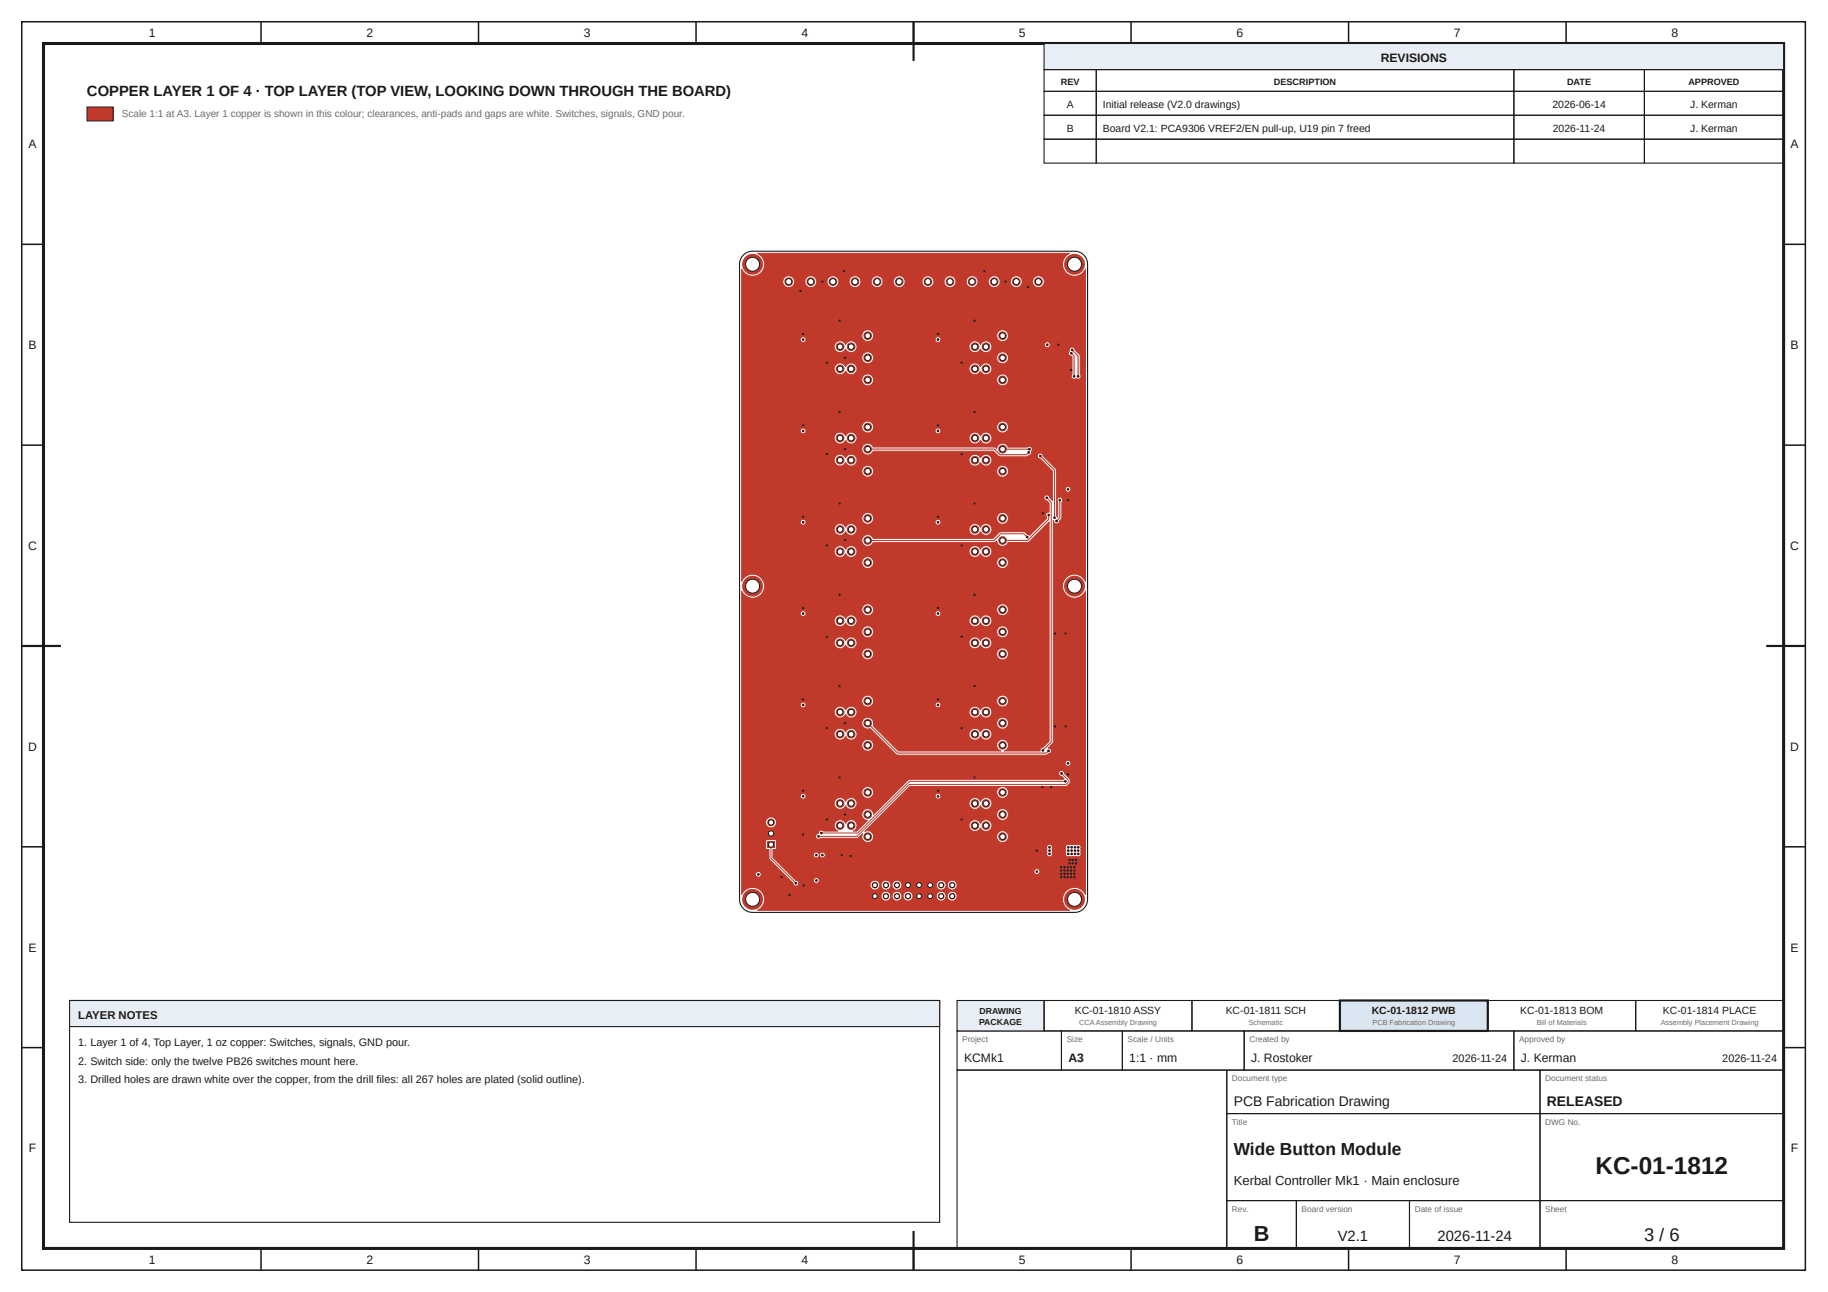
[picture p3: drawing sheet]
<svg xmlns="http://www.w3.org/2000/svg" width="420mm" height="297mm" viewBox="0 0 420 297" stroke-linecap="round" stroke-linejoin="round" font-family="sans-serif">
<defs><g id="words">
<text font-size="5.6" fill="#1a1a1a" x="366.7" y="270">KC-01-1812</text>
<text font-size="5" fill="#1a1a1a" x="288.2" y="285.2">B</text>
<text font-size="4.2" fill="#1a1a1a" x="377.9" y="285.2">3 / 6</text>
<text font-size="4" fill="#1a1a1a" x="283.6" y="265.5">Wide Button Module</text>
<g font-size="3.4" fill="#1a1a1a">
<text x="20" y="22">COPPER LAYER 1 OF 4 · TOP LAYER (TOP VIEW, LOOKING DOWN THROUGH THE BOARD)</text>
<text x="307.5" y="285.2">V2.1</text>
<text x="330.4" y="285.2">2026-11-24</text>
</g>
<g font-size="3.2" fill="#1a1a1a">
<text x="283.6" y="254.2">PCB Fabrication Drawing</text>
<text x="355.6" y="254.2">RELEASED</text>
</g>
<text font-size="3" fill="#1a1a1a" x="283.6" y="272.5">Kerbal Controller Mk1 · Main enclosure</text>
<g font-size="2.8" fill="#1a1a1a">
<text x="34.2" y="8.6">1</text>
<text x="84.2" y="8.6">2</text>
<text x="134.2" y="8.6">3</text>
<text x="184.2" y="8.6">4</text>
<text x="234.2" y="8.6">5</text>
<text x="284.2" y="8.6">6</text>
<text x="334.2" y="8.6">7</text>
<text x="384.2" y="8.6">8</text>
<text x="317.4" y="14.3">REVISIONS</text>
<text x="6.6" y="34.1">A</text>
<text x="411.6" y="34.1">A</text>
<text x="6.6" y="80.2">B</text>
<text x="411.6" y="80.2">B</text>
<text x="6.5" y="126.4">C</text>
<text x="411.5" y="126.4">C</text>
<text x="6.5" y="172.6">D</text>
<text x="411.5" y="172.6">D</text>
<text x="6.6" y="218.7">E</text>
<text x="411.6" y="218.7">E</text>
<text x="221.6" y="244.2">KCMk1</text>
<text x="245.6" y="244.2">A3</text>
<text x="259.6" y="244.2">1:1 · mm</text>
<text x="287.6" y="244.2">J. Rostoker</text>
<text x="349.6" y="244.2">J. Kerman</text>
<text x="6.6" y="264.9">F</text>
<text x="411.6" y="264.9">F</text>
<text x="34.2" y="290.6">1</text>
<text x="84.2" y="290.6">2</text>
<text x="134.2" y="290.6">3</text>
<text x="184.2" y="290.6">4</text>
<text x="234.2" y="290.6">5</text>
<text x="284.2" y="290.6">6</text>
<text x="334.2" y="290.6">7</text>
<text x="384.2" y="290.6">8</text>
</g>
<text font-size="2.6" fill="#1a1a1a" x="18" y="234.2">LAYER NOTES</text>
<g font-size="2.5" fill="#1a1a1a">
<text x="18" y="240.5">1. Layer 1 of 4, Top Layer, 1 oz copper: Switches, signals, GND pour.</text>
<text x="18" y="244.7">2. Switch side: only the twelve PB26 switches mount here.</text>
<text x="333.9" y="244.2">2026-11-24</text>
<text x="395.9" y="244.2">2026-11-24</text>
<text x="18" y="248.9">3. Drilled holes are drawn white over the copper, from the drill files: all 267 holes are plated (solid outline).</text>
</g>
<g font-size="2.4" fill="#1a1a1a">
<text x="245.2" y="24.9">A</text>
<text x="253.5" y="24.9">Initial release (V2.0 drawings)</text>
<text x="356.9" y="24.9">2026-06-14</text>
<text x="388.5" y="24.9">J. Kerman</text>
<text x="245.2" y="30.4">B</text>
<text x="253.5" y="30.4">Board V2.1: PCA9306 VREF2/EN pull-up, U19 pin 7 freed</text>
<text x="357" y="30.4">2026-11-24</text>
<text x="388.5" y="30.4">J. Kerman</text>
<text x="247.1" y="233">KC-01-1810 ASSY</text>
<text x="281.8" y="233">KC-01-1811 SCH</text>
<text x="315.3" y="233">KC-01-1812 PWB</text>
<text x="349.5" y="233">KC-01-1813 BOM</text>
<text x="382.3" y="233">KC-01-1814 PLACE</text>
</g>
<text font-size="2.3" fill="#6b6b6b" x="28" y="27">Scale 1:1 at A3. Layer 1 copper is shown in this colour; clearances, anti-pads and gaps are white. Switches, signals, GND pour.</text>
<g font-size="2.1" fill="#1a1a1a">
<text x="243.8" y="19.6">REV</text>
<text x="292.8" y="19.6">DESCRIPTION</text>
<text x="360.2" y="19.6">DATE</text>
<text x="388.1" y="19.6">APPROVED</text>
</g>
<g font-size="2" fill="#1a1a1a">
<text x="225.2" y="233">DRAWING</text>
<text x="225.1" y="235.6">PACKAGE</text>
</g>
<g font-size="1.9" fill="#6b6b6b">
<text x="221.2" y="239.6">Project</text>
<text x="245.2" y="239.6">Size</text>
<text x="259.2" y="239.6">Scale / Units</text>
<text x="287.2" y="239.6">Created by</text>
<text x="349.2" y="239.6">Approved by</text>
<text x="283.2" y="248.6">Document type</text>
<text x="355.2" y="248.6">Document status</text>
<text x="283.2" y="258.6">Title</text>
<text x="355.2" y="258.6">DWG No.</text>
<text x="283.2" y="278.6">Rev.</text>
<text x="299.2" y="278.6">Board version</text>
<text x="325.2" y="278.6">Date of issue</text>
<text x="355.2" y="278.6">Sheet</text>
</g>
<g font-size="1.7" fill="#6b6b6b">
<text x="248" y="235.7">CCAAssembly Drawing</text>
<text x="287" y="235.7">Schematic</text>
<text x="315.5" y="235.7">PCB Fabrication Drawing</text>
<text x="353.2" y="235.7">Bill of Materials</text>
<text x="381.7" y="235.7">Assembly Placement Drawing</text>
</g>
</g></defs>
<g fill="none" stroke="#1a1a1a" stroke-width=".35">
<path d="M5 5h410v287h-410zM60 5v5M110 5v5M160 5v5M210 5v5M260 5v5M310 5v5M360 5v5M5 56.2h5M410 56.2h5M5 102.3h5M410 102.3h5"/>
<path d="M5 148.5h5M410 148.5h5M5 194.7h5M410 194.7h5M5 240.8h5M410 240.8h5M60 287v5M110 287v5M160 287v5M210 287v5M260 287v5M310 287v5"/>
<path d="M360 287v5"/>
</g>
<path d="M10 10h400v277h-400z" fill="none" stroke="#1a1a1a" stroke-width=".7" stroke-linecap="butt"/>
<path d="M210 5v9M5 148.5h9M406 148.5h9M210 283v9" fill="none" stroke="#1a1a1a" stroke-width=".5"/>
<path d="M240 10h170v6h-170z" fill="#e8eef5"/>
<g fill="none" stroke="#1a1a1a" stroke-width=".25">
<path d="M240 10h170v6h-170zM240 16h12v5h-12zM252 16h96v5h-96zM348 16h30v5h-30zM378 16h32v5h-32zM240 21h12v5.5h-12zM240 26.5h12v5.5h-12zM240 32h12v5.5h-12zM252 21h96v5.5h-96zM252 26.5h96v5.5h-96zM252 32h96v5.5h-96zM348 21h30v5.5h-30z"/>
<path d="M348 26.5h30v5.5h-30zM348 32h30v5.5h-30zM378 21h32v5.5h-32zM378 26.5h32v5.5h-32zM378 32h32v5.5h-32zM220 237h24v9h-24zM244 237h14v9h-14zM258 237h28v9h-28zM286 237h62v9h-62zM348 237h62v9h-62zM220 246h62v41h-62zM282 246h72v10h-72z"/>
<path d="M282 256h72v20h-72zM354 246h56v10h-56zM354 256h56v20h-56zM282 276h16v11h-16zM298 276h26v11h-26zM324 276h30v11h-30zM354 276h56v11h-56z"/>
</g>
<path d="M220 230h20v7h-20z" fill="#e8eef5"/>
<path d="M220 230h20v7h-20zM240 230h34v7h-34zM274 230h34v7h-34z" fill="none" stroke="#1a1a1a" stroke-width=".25"/>
<path d="M308 230h34v7h-34z" fill="#d9e6f2"/>
<path d="M308 230h34v7h-34z" fill="none" stroke="#1a1a1a" stroke-width=".5"/>
<path d="M342 230h34v7h-34zM376 230h34v7h-34z" fill="none" stroke="#1a1a1a" stroke-width=".25"/>
<path d="M20 24.6h6v3.2h-6z" fill="#c0392b"/>
<path d="M20 24.6h6v3.2h-6z" fill="none" stroke="#1a1a1a" stroke-width=".23"/>
<path d="M170.5 61.9a2.76 2.76 0 0 0 4.4 .8 2.76 2.76 0 0 0-.8-4.5h71.8l-.3 .2a2.76 2.76 0 0 0-.4 4.4 2.76 2.76 0 0 0 4.3-.9v71.7l-.1-.3a2.76 2.76 0 0 0-4.3-.6 2.76 2.76 0 0 0 .3 4.3 2.76 2.76 0 0 0 4.1-1.1v69.7l-.1-.3a2.76 2.76 0 0 0-4.5-.4 2.76 2.76 0 0 0 1 4.4h-71.8l.3-.2a2.75 2.75 0 0 0 1.3-3.1h26.8v.2a1.12 1.12 0 0 0 1.3 .9 1.12 1.12 0 0 0 1-1.1h.3v.2a1.12 1.12 0 0 0 1.2 .9 1.12 1.12 0 0 0 1-1.1h.3v.2a1.12 1.12 0 0 0 1.2 .9 1.12 1.12 0 0 0 1-1.1h5.4v.2a1.12 1.12 0 0 0 1.3 .9 1.12 1.12 0 0 0 1-1.1h.3v.2a1.12 1.12 0 0 0 1.8 .7 1.12 1.12 0 0 0-.2-1.9 1.12 1.12 0 0 0-1.6 1h-.3l-.1-.2a1.12 1.12 0 0 0-1.2-.9 1.12 1.12 0 0 0-1 1.1h-5.4v-.2a1.12 1.12 0 0 0-1.2-.9 1.12 1.12 0 0 0-1 1.1h-.3v-.2a1.12 1.12 0 0 0-1.2-.9 1.12 1.12 0 0 0-1 1.1h-.3l-.1-.2a1.12 1.12 0 0 0-1.2-.9 1.12 1.12 0 0 0-1 1.1l-26.9-.1a2.76 2.76 0 0 0-2.4-1.9 2.76 2.76 0 0 0-2.7 1.6v-4.6h3.2a.66 .66 0 0 0 .9 .6 .66 .66 0 0 0 .1-1.1 .66 .66 0 0 0-1 .3v.2h-3.2v-6.1h5.5l.2 .4h.6v2.3l5.5 5.6a.66 .66 0 0 0 1.1 .3h16.6v.2a1.12 1.12 0 0 0 1.2 .9 1.12 1.12 0 0 0 1-1.1h.3v.2a1.12 1.12 0 0 0 1.3 .9 1.12 1.12 0 0 0 1-1.1h.3v.2a1.12 1.12 0 0 0 1.2 .9 1.12 1.12 0 0 0 1-1.1h7.9v.2a1.12 1.12 0 0 0 1.3 .9 1.12 1.12 0 0 0 1-1.1h.3v.2a1.12 1.12 0 0 0 1.8 .7 1.12 1.12 0 0 0-.2-1.9 1.12 1.12 0 0 0-1.6 1h-.3l-.1-.2a1.12 1.12 0 0 0-1.2-.9 1.12 1.12 0 0 0-1 1.1h-7.9v-.2a1.12 1.12 0 0 0-1.2-.9 1.12 1.12 0 0 0-1 1.1h-.3l-.1-.2a1.12 1.12 0 0 0-1.2-.9 1.12 1.12 0 0 0-1 1.1h-.3v-.2a1.12 1.12 0 0 0-1.2-.9 1.12 1.12 0 0 0-1 1.1h-16.6l.1-.1a.66 .66 0 0 0-.4-1h3.9v.2a.66 .66 0 0 0 1.1 .3 .66 .66 0 0 0-.2-1.1 .66 .66 0 0 0-.9 .6h-4.1l-2-2h56.8v.1a.66 .66 0 0 0 1 .4 .66 .66 0 0 0-.1-1.1 .66 .66 0 0 0-.9 .6h-56.8l-3.2-3.3v-.5h9.3a.7 .7 0 0 0 .7 .6 .7 .7 0 0 0 .7-.6 .66 .66 0 0 0 .9 .6 .66 .66 0 0 0 .2-1.2 .66 .66 0 0 0-1.1 .4l-.1 .2a.66 .66 0 0 0-.6-.7 .66 .66 0 0 0-.7 .7h-9.3v-1.3l.6-.1 .2-.5h62.1l.1 1.2a.66 .66 0 0 0 .5 1.1 .66 .66 0 0 0 .6-1.1l.1-1.2h3v1.4a.66 .66 0 0 0 .3 .7 .66 .66 0 0 0 .7 0l1.4 .1a.95 .95 0 0 0 1.1-.3v-1.4a.66 .66 0 0 0-.1-.9 .66 .66 0 0 0-.8-.1h-1.4a.8 .8 0 0 0-1.2 .5h-3a.66 .66 0 0 0-.7-.6 .66 .66 0 0 0-.6 .6h-62.1v-1.3l-.2-.3-2-.1-.3 .2v1.7h-5.5v-2.7h17v.2a.66 .66 0 0 0 .4 .5 .66 .66 0 0 0 .7-.2h8.4l1.3-1-.1 .2a1.36 1.36 0 0 0 1 1.8 1.36 1.36 0 0 0 1.6-1.4h28.3v.3a1.36 1.36 0 0 0 2.2 .8 1.36 1.36 0 0 0-.2-2.3 1.36 1.36 0 0 0-2 1.2h-28.3a1.36 1.36 0 0 0-2-1.2l1.4-1.3h22.6a1.36 1.36 0 0 0 1.1 1.3 1.36 1.36 0 0 0 1.5-.8 1.36 1.36 0 0 0 2.1 .6 1.36 1.36 0 0 0 0-2.2 1.36 1.36 0 0 0-2.1 .6 1.36 1.36 0 0 0-1.5-.8 1.36 1.36 0 0 0-1.1 1.3h-22.6l2.5-2.6h26.4v.3a1.36 1.36 0 0 0 2.2 .8 1.36 1.36 0 0 0-.2-2.3 1.36 1.36 0 0 0-2 1.2h-26.4l2.5-2.5h17.6v.2a1.36 1.36 0 0 0 1.2 1.2 1.36 1.36 0 0 0 1.4-.9 1.36 1.36 0 0 0 2.1 .6 1.36 1.36 0 0 0 0-2.2 1.36 1.36 0 0 0-2.1 .6 1.36 1.36 0 0 0-1.5-.8 1.36 1.36 0 0 0-1.1 1.3h-17.6l1.7-1.6h8.1v.1a.66 .66 0 0 0 1 .4 .66 .66 0 0 0-.1-1.1 .66 .66 0 0 0-.9 .6h-8.1l.9-.9h21.3v.2a1.36 1.36 0 0 0 2.2 .9 1.36 1.36 0 0 0-.2-2.3 1.36 1.36 0 0 0-2 1.2h-21.3l1.4-1.4h36l.7-.8 .1-.8-1.3-1.6a.66 .66 0 0 0-.8-.5 .66 .66 0 0 0-.5 .7 .66 .66 0 0 0 .6 .7l.6 .5-.2 .2h-35.5l-8.1 8a1.36 1.36 0 0 0-1.4-1.3 1.36 1.36 0 0 0-1.3 1.3 1.36 1.36 0 0 0 1.3 1.4l-2.4 2.4h-.8a1.36 1.36 0 0 0 .4-2.2 1.36 1.36 0 0 0-2.2 .5 1.36 1.36 0 0 0-2.2-.5 1.36 1.36 0 0 0 .4 2.2h-3.4a.66 .66 0 0 0-.8-.1 .66 .66 0 0 0-.3 .7l-.4 .2-.2 .4h-17v-3.1h5.5v.2a1.26 1.26 0 0 0 2 .8 1.26 1.26 0 0 0-.2-2.2 1.26 1.26 0 0 0-1.8 1.2h-5.5v-4.4h21.3v.2a1.36 1.36 0 0 0 1.2 1.2 1.36 1.36 0 0 0 1.4-.9 1.36 1.36 0 0 0 2.1 .6 1.36 1.36 0 0 0 0-2.2 1.36 1.36 0 0 0-2.1 .6 1.36 1.36 0 0 0-1.5-.8 1.36 1.36 0 0 0-1.1 1.3h-21.3v-1.6h13.5v.1a.66 .66 0 0 0 1 .4 .66 .66 0 0 0-.1-1.1 .66 .66 0 0 0-.9 .6h-13.5v-.9h27.6v.2a1.36 1.36 0 0 0 2.2 .9 1.36 1.36 0 0 0-.2-2.3 1.36 1.36 0 0 0-2 1.2h-27.6v-6.7h74.3l.1 .1a.66 .66 0 0 0 1 .4 .66 .66 0 0 0-.1-1.1 .66 .66 0 0 0-1 .6h-74.3v-4.2h27.6v.3a1.36 1.36 0 0 0 2.2 .8 1.36 1.36 0 0 0-.2-2.3 1.36 1.36 0 0 0-2 1.2h-27.6v-2.5h21.3v.2a1.36 1.36 0 0 0 1.2 1.1 1.36 1.36 0 0 0 1.4-.8 1.36 1.36 0 0 0 2.1 .6 1.36 1.36 0 0 0 0-2.2 1.36 1.36 0 0 0-2.1 .6 1.36 1.36 0 0 0-1.5-.8 1.36 1.36 0 0 0-1.1 1.3h-21.3v-5.1h21.3v.2a1.36 1.36 0 0 0 1.2 1.2 1.36 1.36 0 0 0 1.4-.9 1.36 1.36 0 0 0 1.5 .8 1.36 1.36 0 0 0 1.1-1.3h25.8v.2a1.36 1.36 0 0 0 1.2 1.2 1.36 1.36 0 0 0 1.4-.9 1.36 1.36 0 0 0 2.1 .6 1.36 1.36 0 0 0 0-2.2 1.36 1.36 0 0 0-2.1 .6 1.36 1.36 0 0 0-1.5-.8 1.36 1.36 0 0 0-1.1 1.3h-25.8v-.2a1.36 1.36 0 0 0-1.2-1.1 1.36 1.36 0 0 0-1.4 .8 1.36 1.36 0 0 0-1.5-.8 1.36 1.36 0 0 0-1.1 1.3h-21.3v-1.6h13.5v.1a.66 .66 0 0 0 1 .4 .66 .66 0 0 0-.1-1.1 .66 .66 0 0 0-.9 .6h-13.5v-.9h27.6v.2a1.35 1.35 0 0 0 1 1.1 1.35 1.35 0 0 0 1.4-.4h14.5v.1a.66 .66 0 0 0 1 .4 .66 .66 0 0 0-.1-1.1 .66 .66 0 0 0-.9 .6h-14.5l.3-.9h28.3v.2a1.36 1.36 0 0 0 2.2 .9 1.36 1.36 0 0 0-.2-2.3 1.36 1.36 0 0 0-2 1.2h-28.3v-.3a1.36 1.36 0 0 0-1.5-1.1 1.36 1.36 0 0 0-1.2 1.4h-27.6v-10.9h27.6v.3a1.36 1.36 0 0 0 1.5 1.1 1.36 1.36 0 0 0 1.2-1.4h28.3v.3a1.36 1.36 0 0 0 2.2 .8 1.36 1.36 0 0 0-.2-2.3 1.36 1.36 0 0 0-2 1.2h-28.3v-.2a1.36 1.36 0 0 0-1.5-1.1 1.36 1.36 0 0 0-1.2 1.3h-27.6v-2.5h21.3v.2a1.36 1.36 0 0 0 1.2 1.1 1.36 1.36 0 0 0 1.4-.8 1.36 1.36 0 0 0 1.5 .8 1.36 1.36 0 0 0 1.1-1.3h25.8v.2a1.36 1.36 0 0 0 1.2 1.1 1.36 1.36 0 0 0 1.4-.8 1.36 1.36 0 0 0 2.1 .6 1.36 1.36 0 0 0 0-2.2 1.36 1.36 0 0 0-2.1 .6 1.36 1.36 0 0 0-1.5-.8 1.36 1.36 0 0 0-1.1 1.3h-25.8v-.2a1.36 1.36 0 0 0-1.2-1.2 1.36 1.36 0 0 0-1.4 .9 1.36 1.36 0 0 0-1.5-.8 1.36 1.36 0 0 0-1.1 1.3h-21.3v-2.6h27.6v.3a1.36 1.36 0 0 0 1.5 1.1 1.36 1.36 0 0 0 1.2-1.4h28.3v.3a1.36 1.36 0 0 0 2.2 .8 1.36 1.36 0 0 0-.2-2.3 1.36 1.36 0 0 0-2 1.2h-28.3v-.2a1.36 1.36 0 0 0-1.5-1.1 1.36 1.36 0 0 0-1.2 1.3h-27.6v-2.5h21.3v.2a1.36 1.36 0 0 0 1.2 1.2 1.36 1.36 0 0 0 1.4-.9 1.36 1.36 0 0 0 1.5 .8 1.36 1.36 0 0 0 1.1-1.3h25.8v.2a1.36 1.36 0 0 0 1.2 1.2 1.36 1.36 0 0 0 1.4-.9 1.36 1.36 0 0 0 2.1 .6 1.36 1.36 0 0 0 0-2.2 1.36 1.36 0 0 0-2.1 .6 1.36 1.36 0 0 0-1.5-.8 1.36 1.36 0 0 0-1.1 1.3h-25.8v-.2a1.36 1.36 0 0 0-1.2-1.1 1.36 1.36 0 0 0-1.4 .8 1.36 1.36 0 0 0-1.5-.8 1.36 1.36 0 0 0-1.1 1.3h-21.3v-1.6h13.5v.1a.66 .66 0 0 0 1 .4 .66 .66 0 0 0-.1-1.1 .66 .66 0 0 0-.9 .6h-13.5v-.9h27.6v.2a1.35 1.35 0 0 0 1 1.1 1.35 1.35 0 0 0 1.4-.4h14.5v.1a.66 .66 0 0 0 1 .4 .66 .66 0 0 0-.1-1.1 .66 .66 0 0 0-.9 .6h-14.5l.3-.9h28.3v.2a1.36 1.36 0 0 0 2.2 .9 1.36 1.36 0 0 0-.2-2.3 1.36 1.36 0 0 0-2 1.2h-28.3v-.3a1.36 1.36 0 0 0-1.5-1.1 1.36 1.36 0 0 0-1.2 1.4h-27.6v-4.3a2.76 2.76 0 0 0 4.2 1 2.76 2.76 0 0 0 0-4.3 2.76 2.76 0 0 0-4.2 1v-4.3h27.6a1.36 1.36 0 0 0 1.4 1.4 1.36 1.36 0 0 0 1.3-1.4h28.3v.3a1.36 1.36 0 0 0 2.2 .8 1.36 1.36 0 0 0-.2-2.3 1.36 1.36 0 0 0-2 1.2h-28.3v-.2a1.36 1.36 0 0 0-1.5-1.1 1.36 1.36 0 0 0-1.2 1.3h-27.6v-2.5h21.3v.2a1.36 1.36 0 0 0 1.2 1.1 1.36 1.36 0 0 0 1.4-.8 1.36 1.36 0 0 0 1.5 .8 1.36 1.36 0 0 0 1.1-1.3h25.8v.2a1.36 1.36 0 0 0 1.2 1.1 1.36 1.36 0 0 0 1.4-.8 1.36 1.36 0 0 0 2.1 .6 1.36 1.36 0 0 0 0-2.2 1.36 1.36 0 0 0-2.1 .6 1.36 1.36 0 0 0-1.5-.8 1.36 1.36 0 0 0-1.1 1.3h-25.8v-.2a1.36 1.36 0 0 0-1.2-1.2 1.36 1.36 0 0 0-1.4 .9 1.36 1.36 0 0 0-1.5-.8 1.36 1.36 0 0 0-1.1 1.3h-21.3v-2.6h27.6v.3a1.36 1.36 0 0 0 1.2 1.1 1.36 1.36 0 0 0 1.4-.9h27.8l.6-.4v.2a1.36 1.36 0 0 0 1.3 1.1 1.36 1.36 0 0 0 1.3-.9h4.8l4.7-4.7v50.4l-1.5 1.4-.5 .3-.1 .5h-8.3a1.36 1.36 0 0 0 .8-2.1 1.36 1.36 0 0 0-2.3 0 1.36 1.36 0 0 0 .8 2.1h-23.6l-3.8-3.8h20.1v.2a1.36 1.36 0 0 0 1.2 1.1 1.36 1.36 0 0 0 1.4-.8 1.36 1.36 0 0 0 2.1 .6 1.36 1.36 0 0 0 0-2.2 1.36 1.36 0 0 0-2.1 .6 1.36 1.36 0 0 0-1.5-.8 1.36 1.36 0 0 0-1.1 1.3h-20.1l-2-2 .1-.6h28.3a1.36 1.36 0 0 0 2 1.3 1.36 1.36 0 0 0 .2-2.3 1.36 1.36 0 0 0-2.2 .8v.2h-28.3a1.36 1.36 0 0 0-1.5-1.3 1.36 1.36 0 0 0-1.1 1.7 1.36 1.36 0 0 0 1.8 .9l6.2 6.1h34.3l.7-.3a.66 .66 0 0 0 .5-.8 .66 .66 0 0 0-.8-.5l1.2-1.4 .1-50.9a.66 .66 0 0 0 .6 .7 .66 .66 0 0 0 .7-.6l.6-.7 .1-3.8a.66 .66 0 0 0-.2-.9 .66 .66 0 0 0-.9 .1 .66 .66 0 0 0 0 .9v3.5l-.2-.3v-6.1h1.9l.1 .2a.66 .66 0 0 0 1 .3 .66 .66 0 0 0-.1-1.1 .66 .66 0 0 0-1 .6h-1.9v-4.5l-3.1-3.2a.66 .66 0 0 0-.7-.6 .66 .66 0 0 0-.6 .6 .66 .66 0 0 0 .6 .7l2.8 2.8v6.7l-.6-.7a.66 .66 0 0 0-.8-.5 .66 .66 0 0 0-.5 .7 .66 .66 0 0 0 .6 .6l.6 .6v2a.66 .66 0 0 0-.7 .4 .66 .66 0 0 0 .1 .7v.4l-3.9 3.9-1.2-.9h-5.5l-.3 .2-1.4 1.4h-27.6a1.36 1.36 0 0 0-1.5-.9 1.36 1.36 0 0 0-1.1 1.3h-27.6v-2.5h21.3v.2a1.36 1.36 0 0 0 1.2 1.2 1.36 1.36 0 0 0 1.4-.9 1.36 1.36 0 0 0 1.5 .8 1.36 1.36 0 0 0 1.1-1.3h25.8v.2a1.36 1.36 0 0 0 1.2 1.2 1.36 1.36 0 0 0 1.4-.9 1.36 1.36 0 0 0 2.1 .6 1.36 1.36 0 0 0 0-2.2 1.36 1.36 0 0 0-2.1 .6 1.36 1.36 0 0 0-1.5-.8 1.36 1.36 0 0 0-1.1 1.3h-25.8v-.2a1.36 1.36 0 0 0-1.2-1.1 1.36 1.36 0 0 0-1.4 .8 1.36 1.36 0 0 0-1.5-.8 1.36 1.36 0 0 0-1.1 1.3h-21.3v-1.6h13.5v.1a.66 .66 0 0 0 1 .4 .66 .66 0 0 0-.1-1.1 .66 .66 0 0 0-.9 .6h-13.5v-.9h27.6v.2a1.35 1.35 0 0 0 1 1.1 1.35 1.35 0 0 0 1.4-.4h14.5v.1a.66 .66 0 0 0 1 .4 .66 .66 0 0 0-.1-1.1 .66 .66 0 0 0-.9 .6h-14.5l.3-.9h28.3v.2a1.36 1.36 0 0 0 2.2 .9 1.36 1.36 0 0 0-.2-2.3 1.36 1.36 0 0 0-2 1.2h-28.3v-.3a1.36 1.36 0 0 0-1.5-1.1 1.36 1.36 0 0 0-1.2 1.4h-27.6v-10.9h27.6v.3a1.36 1.36 0 0 0 1.5 1.1 1.36 1.36 0 0 0 1.2-1.4h28.3v.3a1.36 1.36 0 0 0 2.2 .8 1.36 1.36 0 0 0-.2-2.3 1.36 1.36 0 0 0-2 1.2h-28.3v-.2a1.36 1.36 0 0 0-1.5-1.1 1.36 1.36 0 0 0-1.2 1.3h-27.6v-2.5h21.3v.2a1.36 1.36 0 0 0 1.2 1.1 1.36 1.36 0 0 0 1.4-.8 1.36 1.36 0 0 0 1.5 .8 1.36 1.36 0 0 0 1.1-1.3h25.8v.2a1.36 1.36 0 0 0 1.2 1.1 1.36 1.36 0 0 0 1.4-.8 1.36 1.36 0 0 0 2.1 .6 1.36 1.36 0 0 0 0-2.2 1.36 1.36 0 0 0-2.1 .6 1.36 1.36 0 0 0-1.5-.8 1.36 1.36 0 0 0-1.1 1.3h-25.8v-.2a1.36 1.36 0 0 0-1.2-1.2 1.36 1.36 0 0 0-1.4 .9 1.36 1.36 0 0 0-1.5-.8 1.36 1.36 0 0 0-1.1 1.3h-21.3v-2.6h27.6v.3a1.36 1.36 0 0 0 1.2 1.1 1.36 1.36 0 0 0 1.4-.9h27.7l1.1 1.2 .4 .1h6.1l.5-.3a.66 .66 0 0 0 .6-1 .66 .66 0 0 0 0-.9 .66 .66 0 0 0-.9 0h-4.5l-.1-.2a1.36 1.36 0 0 0-1.4-.7 1.36 1.36 0 0 0-1.1 1.2l-.5-.3h-27.9l-.1-.2a1.36 1.36 0 0 0-1.5-.7 1.36 1.36 0 0 0-1 1.3h-27.6v-2.5h21.3v.2a1.36 1.36 0 0 0 1.2 1.2 1.36 1.36 0 0 0 1.4-.9 1.36 1.36 0 0 0 1.5 .8 1.36 1.36 0 0 0 1.1-1.3h25.8v.2a1.36 1.36 0 0 0 1.2 1.2 1.36 1.36 0 0 0 1.4-.9 1.36 1.36 0 0 0 2.1 .6 1.36 1.36 0 0 0 0-2.2 1.36 1.36 0 0 0-2.1 .6 1.36 1.36 0 0 0-1.5-.8 1.36 1.36 0 0 0-1.1 1.3h-25.8v-.2a1.36 1.36 0 0 0-1.2-1.1 1.36 1.36 0 0 0-1.4 .8 1.36 1.36 0 0 0-1.5-.8 1.36 1.36 0 0 0-1.1 1.3h-21.3v-1.6h13.5v.1a.66 .66 0 0 0 1 .4 .66 .66 0 0 0-.1-1.1 .66 .66 0 0 0-.9 .6h-13.5v-.9h27.6v.2a1.35 1.35 0 0 0 1 1.1 1.35 1.35 0 0 0 1.4-.4h14.5v.1a.66 .66 0 0 0 1 .4 .66 .66 0 0 0-.1-1.1 .66 .66 0 0 0-.9 .6h-14.5l.3-.9h28.3v.2a1.36 1.36 0 0 0 2.2 .9 1.36 1.36 0 0 0-.2-2.3 1.36 1.36 0 0 0-2 1.2h-28.3v-.3a1.36 1.36 0 0 0-1.5-1.1 1.36 1.36 0 0 0-1.2 1.4h-27.6v-10.9h27.6v.3a1.36 1.36 0 0 0 1.5 1.1 1.36 1.36 0 0 0 1.2-1.4h28.3v.3a1.36 1.36 0 0 0 2.2 .8 1.36 1.36 0 0 0-.2-2.3 1.36 1.36 0 0 0-2 1.2h-28.3v-.2a1.36 1.36 0 0 0-1.5-1.1 1.36 1.36 0 0 0-1.2 1.3h-27.6v-2.5h21.3v.2a1.36 1.36 0 0 0 1.2 1.1 1.36 1.36 0 0 0 1.4-.8 1.36 1.36 0 0 0 1.5 .8 1.36 1.36 0 0 0 1.1-1.3h25.8v.2a1.36 1.36 0 0 0 1.2 1.1 1.36 1.36 0 0 0 1.4-.8 1.36 1.36 0 0 0 2.1 .6 1.36 1.36 0 0 0 0-2.2 1.36 1.36 0 0 0-2.1 .6 1.36 1.36 0 0 0-1.5-.8 1.36 1.36 0 0 0-1.1 1.3h-25.8v-.2a1.36 1.36 0 0 0-1.2-1.2 1.36 1.36 0 0 0-1.4 .9 1.36 1.36 0 0 0-1.5-.8 1.36 1.36 0 0 0-1.1 1.3h-21.3v-2.6h27.6v.3a1.36 1.36 0 0 0 1.5 1.1 1.36 1.36 0 0 0 1.2-1.4h28.3v.3a1.36 1.36 0 0 0 2 .9 1.36 1.36 0 0 0 .3-2.1h14.2l.2 .4 .6 .3-.1 4.2a.66 .66 0 0 0 .2 .8 .66 .66 0 0 0 .9 0 .66 .66 0 0 0 .9 0 .66 .66 0 0 0 0-.9v-4.4l-1.2-1.4a.66 .66 0 0 0-.9-.5 .66 .66 0 0 0-.4 .9l-.2 .6h-14.2a1.36 1.36 0 0 0-1.5-.3 1.36 1.36 0 0 0-.8 1.2h-28.3v-.2a1.36 1.36 0 0 0-1.5-1.1 1.36 1.36 0 0 0-1.2 1.3h-27.6v-2.5h21.3v.2a1.36 1.36 0 0 0 1.2 1.2 1.36 1.36 0 0 0 1.4-.9 1.36 1.36 0 0 0 1.5 .8 1.36 1.36 0 0 0 1.1-1.3h25.8v.2a1.36 1.36 0 0 0 1.2 1.2 1.36 1.36 0 0 0 1.4-.9 1.36 1.36 0 0 0 1.7 .8 1.36 1.36 0 0 0 .8-1.8h12.2v.2a.66 .66 0 0 0 1.1 .4 .66 .66 0 0 0-.2-1.1 .66 .66 0 0 0-.9 .5h-12.2l-.1-.1a1.36 1.36 0 0 0-1.2-.7 1.36 1.36 0 0 0-1.2 .8 1.36 1.36 0 0 0-1.5-.8 1.36 1.36 0 0 0-1.1 1.3h-25.8v-.2a1.36 1.36 0 0 0-1.2-1.1 1.36 1.36 0 0 0-1.4 .8 1.36 1.36 0 0 0-1.5-.8 1.36 1.36 0 0 0-1.1 1.3h-21.3v-1.6h13.5v.1a.66 .66 0 0 0 1 .4 .66 .66 0 0 0-.1-1.1 .66 .66 0 0 0-.9 .6h-13.5v-.9h27.6v.2a1.35 1.35 0 0 0 1 1.1 1.35 1.35 0 0 0 1.4-.4h14.5v.1a.66 .66 0 0 0 1 .4 .66 .66 0 0 0-.1-1.1 .66 .66 0 0 0-.9 .6h-14.5l.3-.9h28.3v.2a1.36 1.36 0 0 0 2.2 .9 1.36 1.36 0 0 0-.2-2.3 1.36 1.36 0 0 0-2 1.2h-28.3v-.3a1.36 1.36 0 0 0-1.5-1.1 1.36 1.36 0 0 0-1.2 1.4h-27.6v-12.4h9.4l.1 .2a1.36 1.36 0 0 0 1.4 1.1 1.36 1.36 0 0 0 1.3-1.3h2.3v.2a1.36 1.36 0 0 0 1.5 1.1 1.36 1.36 0 0 0 1.2-1.3h2.4v.2a1.36 1.36 0 0 0 1.5 1.1 1.36 1.36 0 0 0 1.2-1.3h2.4v.2a1.36 1.36 0 0 0 1.5 1.1 1.36 1.36 0 0 0 1.2-1.3h2.4v.2a1.36 1.36 0 0 0 1.4 1.1 1.36 1.36 0 0 0 1.3-1.3h2.3l.1 .2a1.36 1.36 0 0 0 1.4 1.1 1.36 1.36 0 0 0 1.3-1.3h3.8l.1 .2a1.36 1.36 0 0 0 1.4 1.1 1.36 1.36 0 0 0 1.3-1.3h2.3v.2a1.36 1.36 0 0 0 1.5 1.1 1.36 1.36 0 0 0 1.2-1.3h2.4v.2a1.36 1.36 0 0 0 1.5 1.1 1.36 1.36 0 0 0 1.2-1.3h2.4v.2a1.36 1.36 0 0 0 1.5 1.1 1.36 1.36 0 0 0 1.2-1.3h2.4v.2a1.36 1.36 0 0 0 1.4 1.1 1.36 1.36 0 0 0 1.3-1.3h2.3l.1 .2a1.36 1.36 0 0 0 2.1 .8 1.36 1.36 0 0 0-.2-2.3 1.36 1.36 0 0 0-2 1.3h-2.3v-.3a1.36 1.36 0 0 0-1.5-1.1 1.36 1.36 0 0 0-1.2 1.4h-2.4v-.3a1.36 1.36 0 0 0-1.5-1.1 1.36 1.36 0 0 0-1.2 1.4h-2.4v-.3a1.36 1.36 0 0 0-1.5-1.1 1.36 1.36 0 0 0-1.2 1.4h-2.4v-.3a1.36 1.36 0 0 0-1.4-1.1 1.36 1.36 0 0 0-1.3 1.4h-2.3l-.1-.3a1.36 1.36 0 0 0-1.4-1.1 1.36 1.36 0 0 0-1.3 1.4h-3.8l-.1-.3a1.36 1.36 0 0 0-1.4-1.1 1.36 1.36 0 0 0-1.3 1.4h-2.3v-.3a1.36 1.36 0 0 0-1.5-1.1 1.36 1.36 0 0 0-1.2 1.4h-2.4v-.3a1.36 1.36 0 0 0-1.5-1.1 1.36 1.36 0 0 0-1.2 1.4h-2.4v-.3a1.36 1.36 0 0 0-1.5-1.1 1.36 1.36 0 0 0-1.2 1.4h-2.4v-.3a1.36 1.36 0 0 0-1.4-1.1 1.36 1.36 0 0 0-1.3 1.4h-2.3l-.1-.3a1.36 1.36 0 0 0-1.4-1.1 1.36 1.36 0 0 0-1.3 1.4h-9.4z" fill="#c0392b"/>
<g fill="none" stroke="#c0392b" stroke-width=".23">
<path d="M170.5 61.9a2.76 2.76 0 0 0 4.4 .8 2.76 2.76 0 0 0-.8-4.5h71.8l-.2 .1a2.76 2.76 0 0 0-.6 4.5 2.76 2.76 0 0 0 4.4-.9v71.7l-.1-.1a2.76 2.76 0 0 0-4.2-.9 2.76 2.76 0 0 0 .1 4.4 2.76 2.76 0 0 0 4.2-1.1v69.7l-.1-.1a2.76 2.76 0 0 0-4.4-.6 2.76 2.76 0 0 0 .9 4.4h-71.8l.2-.1a2.76 2.76 0 0 0 .6-4.5 2.76 2.76 0 0 0-4.4 .9v-69.7l.1 .1a2.76 2.76 0 0 0 4.2 .9 2.76 2.76 0 0 0-.1-4.4 2.76 2.76 0 0 0-4.2 1.1zM192.2 78.7a1.36 1.36 0 0 1 2.2 .5 1.36 1.36 0 0 1 2.1-.6 1.36 1.36 0 0 1 0 2.2 1.36 1.36 0 0 1-2.1-.6 1.36 1.36 0 0 1-2 .6 1.36 1.36 0 0 1-.2-2.1zM223.2 78.7a1.36 1.36 0 0 1 2.2 .5 1.36 1.36 0 0 1 2.1-.6 1.36 1.36 0 0 1 0 2.2 1.36 1.36 0 0 1-2.1-.6 1.36 1.36 0 0 1-2 .6 1.36 1.36 0 0 1-.2-2.1zM192.2 99.7a1.36 1.36 0 0 1 2.2 .5 1.36 1.36 0 0 1 2.1-.6 1.36 1.36 0 0 1 0 2.2 1.36 1.36 0 0 1-2.1-.6 1.36 1.36 0 0 1-2 .6 1.36 1.36 0 0 1-.2-2.1zM192.2 83.8a1.36 1.36 0 0 1 2.2 .5 1.36 1.36 0 0 1 2.1-.6 1.36 1.36 0 0 1 0 2.2 1.36 1.36 0 0 1-2.1-.6 1.36 1.36 0 0 1-2 .6 1.36 1.36 0 0 1-.2-2.1zM223.2 99.7a1.36 1.36 0 0 1 2.2 .5 1.36 1.36 0 0 1 2.1-.6 1.36 1.36 0 0 1 0 2.2 1.36 1.36 0 0 1-2.1-.6 1.36 1.36 0 0 1-2 .6 1.36 1.36 0 0 1-.2-2.1zM223.2 83.8a1.36 1.36 0 0 1 2.2 .5 1.36 1.36 0 0 1 2.1-.6 1.36 1.36 0 0 1 0 2.2 1.36 1.36 0 0 1-2.1-.6 1.36 1.36 0 0 1-2 .6 1.36 1.36 0 0 1-.2-2.1zM246 80a.66 .66 0 0 1 .7-.2 .66 .66 0 0 1 .4 .6l1.2 1.2v4.5a.66 .66 0 0 1 0 .9 .66 .66 0 0 1-.9 0 .66 .66 0 0 1-1 0 .66 .66 0 0 1 0-.9v-4.1l-.2-.1a.66 .66 0 0 1-.6-.5 .66 .66 0 0 1 .2-.7zM192.2 104.8a1.36 1.36 0 0 1 2.2 .5 1.36 1.36 0 0 1 2.1-.6 1.36 1.36 0 0 1 0 2.2 1.36 1.36 0 0 1-2.1-.6 1.36 1.36 0 0 1-2 .6 1.36 1.36 0 0 1-.2-2.1zM198.5 102.3a1.36 1.36 0 0 1 2.2 .5h27.9l.5 .3a1.36 1.36 0 0 1 1.2-1.2 1.36 1.36 0 0 1 1.4 .9h4.5a.7 .7 0 0 1 .9 0 .7 .7 0 0 1 0 1l-.2 .7-.9 .5h-6.1l-.4-.1-1.1-1.2h-27.7a1.36 1.36 0 0 1-2 .7 1.36 1.36 0 0 1-.2-2.1zM223.2 104.8a1.36 1.36 0 0 1 2.2 .5 1.36 1.36 0 0 1 2.1-.6 1.36 1.36 0 0 1 0 2.2 1.36 1.36 0 0 1-2.1-.6 1.36 1.36 0 0 1-2 .6 1.36 1.36 0 0 1-.2-2.1zM192.2 120.7a1.36 1.36 0 0 1 2.2 .5 1.36 1.36 0 0 1 2.1-.6 1.36 1.36 0 0 1 0 2.2 1.36 1.36 0 0 1-2.1-.6 1.36 1.36 0 0 1-2 .6 1.36 1.36 0 0 1-.2-2.1z"/>
<path d="M192.2 125.8a1.36 1.36 0 0 1 2.2 .5 1.36 1.36 0 0 1 2.1-.6 1.36 1.36 0 0 1 0 2.2 1.36 1.36 0 0 1-2.1-.6 1.36 1.36 0 0 1-2 .6 1.36 1.36 0 0 1-.2-2.1zM198.5 123.3a1.36 1.36 0 0 1 2.2 .5h27.6l1.4-1.4 .3-.2h5.4l1.3 .9 3.9-3.9v-.4a.66 .66 0 0 1-.1-.7 .66 .66 0 0 1 .7-.4v-2l-.6-.6a.66 .66 0 0 1-.6-.7 .66 .66 0 0 1 .6-.6 .66 .66 0 0 1 .7 .6l.6 .6v-6.7l-2.8-2.8a.66 .66 0 0 1-.6-.7 .66 .66 0 0 1 .6-.6 .66 .66 0 0 1 .7 .6l3.1 3.1v10.7l.2 .3v-3.5a.66 .66 0 0 1 .1-.9 .66 .66 0 0 1 .9 0 .66 .66 0 0 1 0 .9v3.6l-.6 .8a.7 .7 0 0 1-.8 .6 .7 .7 0 0 1-.6-.8v51l-1.2 1.4a.66 .66 0 0 1 .8 .6 .66 .66 0 0 1-.7 .7l-.5 .3h-34.2l-.3-.1-6-6a1.36 1.36 0 0 1-1.9-1.1 1.36 1.36 0 0 1 1.5-1.5 1.36 1.36 0 0 1 1.1 1.9l5.8 5.8h23.6a1.36 1.36 0 0 1-.8-2.1 1.36 1.36 0 0 1 2.3 0 1.36 1.36 0 0 1-.8 2.1h8.3l.1-.5 .5-.3 1.5-1.4v-50.4l-4.8 4.7h-4.7a1.36 1.36 0 0 1-1.4 .9 1.36 1.36 0 0 1-1.2-1.3l-.6 .4h-27.8a1.36 1.36 0 0 1-2 .7 1.36 1.36 0 0 1-.2-2.1zM223.2 125.8a1.36 1.36 0 0 1 2.2 .5 1.36 1.36 0 0 1 2.1-.6 1.36 1.36 0 0 1 0 2.2 1.36 1.36 0 0 1-2.1-.6 1.36 1.36 0 0 1-2 .6 1.36 1.36 0 0 1-.2-2.1zM223.2 120.7a1.36 1.36 0 0 1 2.2 .5 1.36 1.36 0 0 1 2.1-.6 1.36 1.36 0 0 1 0 2.2 1.36 1.36 0 0 1-2.1-.6 1.36 1.36 0 0 1-2 .6 1.36 1.36 0 0 1-.2-2.1zM192.2 146.8a1.36 1.36 0 0 1 2.2 .5 1.36 1.36 0 0 1 2.1-.6 1.36 1.36 0 0 1 0 2.2 1.36 1.36 0 0 1-2.1-.6 1.36 1.36 0 0 1-2 .6 1.36 1.36 0 0 1-.2-2.1zM192.2 141.7a1.36 1.36 0 0 1 2.2 .5 1.36 1.36 0 0 1 2.1-.6 1.36 1.36 0 0 1 0 2.2 1.36 1.36 0 0 1-2.1-.6 1.36 1.36 0 0 1-2 .6 1.36 1.36 0 0 1-.2-2.1zM223.2 141.7a1.36 1.36 0 0 1 2.2 .5 1.36 1.36 0 0 1 2.1-.6 1.36 1.36 0 0 1 0 2.2 1.36 1.36 0 0 1-2.1-.6 1.36 1.36 0 0 1-2 .6 1.36 1.36 0 0 1-.2-2.1zM223.2 146.8a1.36 1.36 0 0 1 2.2 .5 1.36 1.36 0 0 1 2.1-.6 1.36 1.36 0 0 1 0 2.2 1.36 1.36 0 0 1-2.1-.6 1.36 1.36 0 0 1-2 .6 1.36 1.36 0 0 1-.2-2.1zM192.2 167.8a1.36 1.36 0 0 1 2.2 .5 1.36 1.36 0 0 1 2.1-.6 1.36 1.36 0 0 1 0 2.2 1.36 1.36 0 0 1-2.1-.6 1.36 1.36 0 0 1-2 .6 1.36 1.36 0 0 1-.2-2.1zM192.2 162.7a1.36 1.36 0 0 1 2.2 .5 1.36 1.36 0 0 1 2.1-.6 1.36 1.36 0 0 1 0 2.2 1.36 1.36 0 0 1-2.1-.6 1.36 1.36 0 0 1-2 .6 1.36 1.36 0 0 1-.2-2.1zM223.2 167.8a1.36 1.36 0 0 1 2.2 .5 1.36 1.36 0 0 1 2.1-.6 1.36 1.36 0 0 1 0 2.2 1.36 1.36 0 0 1-2.1-.6 1.36 1.36 0 0 1-2 .6 1.36 1.36 0 0 1-.2-2.1zM223.2 162.7a1.36 1.36 0 0 1 2.2 .5 1.36 1.36 0 0 1 2.1-.6 1.36 1.36 0 0 1 0 2.2 1.36 1.36 0 0 1-2.1-.6 1.36 1.36 0 0 1-2 .6 1.36 1.36 0 0 1-.2-2.1z"/>
<path d="M176.1 193.1l2-.1 .3 .2 .1 1.8-.2 .3h-.6v1.8l5.2 5.3a.66 .66 0 0 1 .7 .6 .66 .66 0 0 1-.7 .7 .66 .66 0 0 1-.6-.7l-5.5-5.5v-2.2h-.6l-.2-.3zM188.3 191l.4-.2 .6 .2h3.3a1.36 1.36 0 0 1-.4-2.2 1.36 1.36 0 0 1 2.2 .5 1.36 1.36 0 0 1 2.2-.5 1.36 1.36 0 0 1-.4 2.2h.8l2.4-2.4a1.36 1.36 0 0 1-1.3-1.4 1.36 1.36 0 0 1 1.3-1.3 1.36 1.36 0 0 1 1.4 1.3l8.1-8h35.5l.2-.2-.6-.5a.66 .66 0 0 1-.6-.7 .66 .66 0 0 1 .6-.7 .66 .66 0 0 1 .7 .7l1.3 1.5v.7l-1 .8h-35.8l-10.4 10.3a1.36 1.36 0 0 1 2 1 1.36 1.36 0 0 1-1.6 1.6 1.36 1.36 0 0 1-.9-2l-1.3 1h-8.4a.66 .66 0 0 1-1.1-.2 .66 .66 0 0 1 .6-.9zM192.2 183.7a1.36 1.36 0 0 1 2.2 .5 1.36 1.36 0 0 1 2.1-.6 1.36 1.36 0 0 1 0 2.2 1.36 1.36 0 0 1-2.1-.6 1.36 1.36 0 0 1-2 .6 1.36 1.36 0 0 1-.2-2.1zM223.2 183.7a1.36 1.36 0 0 1 2.2 .5 1.36 1.36 0 0 1 2.1-.6 1.36 1.36 0 0 1 0 2.2 1.36 1.36 0 0 1-2.1-.6 1.36 1.36 0 0 1-2 .6 1.36 1.36 0 0 1-.2-2.1zM223.2 188.8a1.36 1.36 0 0 1 2.2 .5 1.36 1.36 0 0 1 2.1-.6 1.36 1.36 0 0 1 0 2.2 1.36 1.36 0 0 1-2.1-.6 1.36 1.36 0 0 1-2 .6 1.36 1.36 0 0 1-.2-2.1zM240.8 194.3a.66 .66 0 0 1 .9 0 .66 .66 0 0 1 .1 .9l.1 .3-.1 .4a.66 .66 0 0 1-.6 1.1 .66 .66 0 0 1-.5-1.1l-.1-1.1zM245.1 194.3l.4-.2 2 .1a.66 .66 0 0 1 .8 .1 .66 .66 0 0 1 .1 .9l.1 .3-.1 .4a.66 .66 0 0 1-.1 .9 .66 .66 0 0 1-.8 .1l-1.2 .1-.4-.2a.66 .66 0 0 1-.8 0 .66 .66 0 0 1-.1-.9l-.1-1.2z"/>
<circle cx="181.3" cy="64.8" r="1.36"/>
<circle cx="184.6" cy="78.1" r=".66"/>
<circle cx="186.4" cy="64.8" r="1.36"/>
<circle cx="191.5" cy="64.8" r="1.36"/>
<circle cx="196.5" cy="64.8" r="1.36"/>
<circle cx="199.5" cy="77.2" r="1.36"/>
<circle cx="201.6" cy="64.8" r="1.36"/>
<circle cx="206.7" cy="64.8" r="1.36"/>
<circle cx="213.3" cy="64.8" r="1.36"/>
<circle cx="215.6" cy="78.1" r=".66"/>
<circle cx="218.4" cy="64.8" r="1.36"/>
<circle cx="223.5" cy="64.8" r="1.36"/>
<circle cx="228.5" cy="64.8" r="1.36"/>
<circle cx="230.5" cy="77.2" r="1.36"/>
<circle cx="233.6" cy="64.8" r="1.36"/>
<circle cx="238.7" cy="64.8" r="1.36"/>
<circle cx="240.7" cy="79.2" r=".67"/>
<circle cx="184.6" cy="99.1" r=".66"/>
<circle cx="199.5" cy="82.2" r="1.36"/>
<circle cx="199.5" cy="98.2" r="1.36"/>
<circle cx="199.5" cy="87.3" r="1.36"/>
<circle cx="215.6" cy="99.1" r=".66"/>
<circle cx="230.5" cy="87.3" r="1.36"/>
<circle cx="230.5" cy="82.2" r="1.36"/>
<circle cx="230.5" cy="98.2" r="1.36"/>
<circle cx="199.5" cy="119.2" r="1.36"/>
<circle cx="199.5" cy="108.3" r="1.36"/>
<circle cx="230.5" cy="119.2" r="1.36"/>
<circle cx="230.5" cy="108.3" r="1.36"/>
<circle cx="245.5" cy="112.5" r=".66"/>
<circle cx="184.6" cy="120.1" r=".66"/>
<circle cx="199.5" cy="129.3" r="1.36"/>
<circle cx="215.6" cy="120.1" r=".66"/>
<circle cx="230.5" cy="129.3" r="1.36"/>
<circle cx="184.6" cy="141.1" r=".66"/>
<circle cx="199.5" cy="140.2" r="1.36"/>
<circle cx="199.5" cy="150.3" r="1.36"/>
<circle cx="199.5" cy="145.2" r="1.36"/>
<circle cx="215.6" cy="141.1" r=".66"/>
<circle cx="230.5" cy="145.2" r="1.36"/>
<circle cx="230.5" cy="150.3" r="1.36"/>
<circle cx="230.5" cy="140.2" r="1.36"/>
<circle cx="184.6" cy="162.1" r=".66"/>
<circle cx="199.5" cy="171.3" r="1.36"/>
<circle cx="199.5" cy="161.2" r="1.36"/>
<circle cx="215.6" cy="162.1" r=".66"/>
<circle cx="230.5" cy="166.2" r="1.36"/>
<circle cx="230.5" cy="161.2" r="1.36"/>
<circle cx="245.5" cy="175.5" r=".66"/>
<circle cx="177.2" cy="189.1" r="1.27"/>
<circle cx="184.6" cy="183.1" r=".66"/>
<circle cx="187.7" cy="196.6" r=".67"/>
<circle cx="189.1" cy="196.6" r=".67"/>
<circle cx="199.5" cy="182.2" r="1.36"/>
<circle cx="215.6" cy="183.1" r=".66"/>
<circle cx="230.5" cy="187.2" r="1.36"/>
<circle cx="230.5" cy="192.3" r="1.36"/>
<circle cx="230.5" cy="182.2" r="1.36"/>
<circle cx="174.3" cy="201" r=".66"/>
<circle cx="187.7" cy="202.4" r=".67"/>
<circle cx="201.1" cy="203.5" r="1.13"/>
<circle cx="203.6" cy="203.5" r="1.13"/>
<circle cx="203.6" cy="206" r="1.13"/>
<circle cx="206.2" cy="203.5" r="1.13"/>
<circle cx="206.2" cy="206" r="1.13"/>
<circle cx="208.7" cy="206" r="1.13"/>
<circle cx="216.3" cy="203.5" r="1.13"/>
<circle cx="216.3" cy="206" r="1.13"/>
<circle cx="218.9" cy="203.5" r="1.13"/>
<circle cx="218.9" cy="206" r="1.13"/>
<circle cx="238.3" cy="200.4" r=".67"/>
</g>
<g fill="#c0392b">
<path d="M176.3 193.4h1.8v1.5h-1.8z"/>
<circle cx="173" cy="134.7" r="2.4"/>
<circle cx="173" cy="60.8" r="2.4"/>
<circle cx="247" cy="206.7" r="2.4"/>
<circle cx="173" cy="206.7" r="2.4"/>
<circle cx="247" cy="60.8" r="2.4"/>
<circle cx="247" cy="134.7" r="2.4"/>
<circle cx="177.2" cy="189.1" r=".9"/>
<circle cx="177.2" cy="191.6" r=".9"/>
<circle cx="218.9" cy="206" r=".76"/>
<circle cx="218.9" cy="203.5" r=".76"/>
<circle cx="216.3" cy="206" r=".76"/>
<circle cx="216.3" cy="203.5" r=".76"/>
<circle cx="213.8" cy="206" r=".76"/>
<circle cx="213.8" cy="203.5" r=".76"/>
<circle cx="211.3" cy="206" r=".76"/>
<circle cx="211.3" cy="203.5" r=".76"/>
<circle cx="208.7" cy="206" r=".76"/>
<circle cx="208.7" cy="203.5" r=".76"/>
<circle cx="206.2" cy="206" r=".76"/>
<circle cx="206.2" cy="203.5" r=".76"/>
<circle cx="203.6" cy="206" r=".76"/>
<circle cx="203.6" cy="203.5" r=".76"/>
<circle cx="201.1" cy="206" r=".76"/>
<circle cx="201.1" cy="203.5" r=".76"/>
<circle cx="199.5" cy="129.3" r="1"/>
<circle cx="199.5" cy="124.2" r="1"/>
<circle cx="199.5" cy="119.2" r="1"/>
<circle cx="195.6" cy="121.7" r="1"/>
<circle cx="195.6" cy="126.8" r="1"/>
<circle cx="193.1" cy="121.7" r="1"/>
<circle cx="193.1" cy="126.8" r="1"/>
<circle cx="230.5" cy="129.3" r="1"/>
<circle cx="230.5" cy="124.2" r="1"/>
<circle cx="230.5" cy="119.2" r="1"/>
<circle cx="226.6" cy="121.7" r="1"/>
<circle cx="226.6" cy="126.8" r="1"/>
<circle cx="224.1" cy="121.7" r="1"/>
<circle cx="224.1" cy="126.8" r="1"/>
<circle cx="199.5" cy="150.3" r="1"/>
<circle cx="199.5" cy="145.2" r="1"/>
<circle cx="199.5" cy="140.2" r="1"/>
<circle cx="195.6" cy="142.7" r="1"/>
<circle cx="195.6" cy="147.8" r="1"/>
<circle cx="193.1" cy="142.7" r="1"/>
<circle cx="193.1" cy="147.8" r="1"/>
<circle cx="230.5" cy="150.3" r="1"/>
<circle cx="230.5" cy="145.2" r="1"/>
<circle cx="230.5" cy="140.2" r="1"/>
<circle cx="226.6" cy="142.7" r="1"/>
<circle cx="226.6" cy="147.8" r="1"/>
<circle cx="224.1" cy="142.7" r="1"/>
<circle cx="224.1" cy="147.8" r="1"/>
<circle cx="199.5" cy="171.3" r="1"/>
<circle cx="199.5" cy="166.2" r="1"/>
<circle cx="199.5" cy="161.2" r="1"/>
<circle cx="195.6" cy="163.7" r="1"/>
<circle cx="195.6" cy="168.8" r="1"/>
<circle cx="193.1" cy="163.7" r="1"/>
<circle cx="193.1" cy="168.8" r="1"/>
<circle cx="230.5" cy="171.3" r="1"/>
<circle cx="230.5" cy="166.2" r="1"/>
<circle cx="230.5" cy="161.2" r="1"/>
<circle cx="226.6" cy="163.7" r="1"/>
<circle cx="226.6" cy="168.8" r="1"/>
<circle cx="224.1" cy="163.7" r="1"/>
<circle cx="224.1" cy="168.8" r="1"/>
<circle cx="199.5" cy="192.3" r="1"/>
<circle cx="199.5" cy="187.2" r="1"/>
<circle cx="199.5" cy="182.2" r="1"/>
<circle cx="195.6" cy="184.7" r="1"/>
<circle cx="195.6" cy="189.8" r="1"/>
<circle cx="193.1" cy="184.7" r="1"/>
<circle cx="193.1" cy="189.8" r="1"/>
<circle cx="230.5" cy="192.3" r="1"/>
<circle cx="230.5" cy="187.2" r="1"/>
<circle cx="230.5" cy="182.2" r="1"/>
<circle cx="226.6" cy="184.7" r="1"/>
<circle cx="226.6" cy="189.8" r="1"/>
<circle cx="224.1" cy="184.7" r="1"/>
<circle cx="224.1" cy="189.8" r="1"/>
<circle cx="199.5" cy="87.3" r="1"/>
<circle cx="199.5" cy="82.3" r="1"/>
<circle cx="199.5" cy="77.2" r="1"/>
<circle cx="195.6" cy="79.7" r="1"/>
<circle cx="195.6" cy="84.8" r="1"/>
<circle cx="193.1" cy="79.7" r="1"/>
<circle cx="193.1" cy="84.8" r="1"/>
<circle cx="230.5" cy="87.3" r="1"/>
<circle cx="230.5" cy="82.3" r="1"/>
<circle cx="230.5" cy="77.2" r="1"/>
<circle cx="226.6" cy="79.7" r="1"/>
<circle cx="226.6" cy="84.8" r="1"/>
<circle cx="224.1" cy="79.7" r="1"/>
<circle cx="224.1" cy="84.8" r="1"/>
<circle cx="199.5" cy="108.3" r="1"/>
<circle cx="199.5" cy="103.2" r="1"/>
<circle cx="199.5" cy="98.2" r="1"/>
<circle cx="195.6" cy="100.7" r="1"/>
<circle cx="195.6" cy="105.8" r="1"/>
<circle cx="193.1" cy="100.7" r="1"/>
<circle cx="193.1" cy="105.8" r="1"/>
<circle cx="230.5" cy="108.3" r="1"/>
<circle cx="230.5" cy="103.2" r="1"/>
<circle cx="230.5" cy="98.2" r="1"/>
<circle cx="226.6" cy="100.7" r="1"/>
<circle cx="226.6" cy="105.8" r="1"/>
<circle cx="224.1" cy="100.7" r="1"/>
<circle cx="224.1" cy="105.8" r="1"/>
<circle cx="191.5" cy="64.8" r="1"/>
<circle cx="196.5" cy="64.8" r="1"/>
<circle cx="201.6" cy="64.8" r="1"/>
<circle cx="206.7" cy="64.8" r="1"/>
<circle cx="186.4" cy="64.8" r="1"/>
<circle cx="181.3" cy="64.8" r="1"/>
<circle cx="223.5" cy="64.8" r="1"/>
<circle cx="228.5" cy="64.8" r="1"/>
<circle cx="233.6" cy="64.8" r="1"/>
<circle cx="238.7" cy="64.8" r="1"/>
<circle cx="218.4" cy="64.8" r="1"/>
<circle cx="213.3" cy="64.8" r="1"/>
<circle cx="245.6" cy="196.3" r=".31"/>
<circle cx="245.6" cy="195.5" r=".31"/>
<circle cx="238.3" cy="200.4" r=".31"/>
<circle cx="238.3" cy="195.5" r=".31"/>
<circle cx="241.2" cy="196.3" r=".31"/>
<circle cx="241.2" cy="195.5" r=".31"/>
<circle cx="241.2" cy="194.8" r=".31"/>
<circle cx="245.6" cy="194.8" r=".31"/>
<circle cx="246.3" cy="196.3" r=".31"/>
<circle cx="246.3" cy="195.5" r=".31"/>
<circle cx="246.3" cy="194.8" r=".31"/>
<circle cx="247.1" cy="196.3" r=".31"/>
<circle cx="247.1" cy="195.5" r=".31"/>
<circle cx="247.1" cy="194.8" r=".31"/>
<circle cx="247.8" cy="196.3" r=".31"/>
<circle cx="247.8" cy="195.5" r=".31"/>
<circle cx="247.8" cy="194.8" r=".31"/>
<circle cx="243.9" cy="200.9" r=".31"/>
<circle cx="243.9" cy="200.1" r=".31"/>
<circle cx="243.9" cy="199.4" r=".31"/>
<circle cx="243.9" cy="201.6" r=".31"/>
<circle cx="244.7" cy="201.6" r=".31"/>
<circle cx="244.7" cy="200.9" r=".31"/>
<circle cx="244.7" cy="200.1" r=".31"/>
<circle cx="244.7" cy="199.4" r=".31"/>
<circle cx="245.4" cy="201.6" r=".31"/>
<circle cx="245.4" cy="200.9" r=".31"/>
<circle cx="245.4" cy="200.1" r=".31"/>
<circle cx="245.4" cy="199.4" r=".31"/>
<circle cx="246.2" cy="201.6" r=".31"/>
<circle cx="246.2" cy="200.9" r=".31"/>
<circle cx="246.2" cy="200.1" r=".31"/>
<circle cx="246.2" cy="199.4" r=".31"/>
<circle cx="247" cy="201.6" r=".31"/>
<circle cx="247" cy="200.9" r=".31"/>
<circle cx="247" cy="200.1" r=".31"/>
<circle cx="247" cy="199.4" r=".31"/>
<circle cx="245.8" cy="198.5" r=".31"/>
<circle cx="246.6" cy="198.5" r=".31"/>
<circle cx="247.3" cy="198.5" r=".31"/>
<circle cx="247.3" cy="197.7" r=".31"/>
<circle cx="246.6" cy="197.7" r=".31"/>
<circle cx="245.8" cy="197.7" r=".31"/>
<circle cx="184.6" cy="120.1" r=".31"/>
<circle cx="184.6" cy="118.8" r=".31"/>
<circle cx="193" cy="115.7" r=".31"/>
<circle cx="190.1" cy="125.4" r=".31"/>
<circle cx="215.6" cy="120.1" r=".31"/>
<circle cx="215.6" cy="118.8" r=".31"/>
<circle cx="224" cy="115.7" r=".31"/>
<circle cx="221.1" cy="125.4" r=".31"/>
<circle cx="184.6" cy="141.1" r=".31"/>
<circle cx="184.6" cy="139.8" r=".31"/>
<circle cx="193" cy="136.7" r=".31"/>
<circle cx="190.1" cy="146.4" r=".31"/>
<circle cx="215.6" cy="141.1" r=".31"/>
<circle cx="215.6" cy="139.8" r=".31"/>
<circle cx="224" cy="136.7" r=".31"/>
<circle cx="221.1" cy="146.4" r=".31"/>
<circle cx="184.6" cy="162.1" r=".31"/>
<circle cx="184.6" cy="160.8" r=".31"/>
<circle cx="193" cy="157.7" r=".31"/>
<circle cx="190.1" cy="167.4" r=".31"/>
<circle cx="215.6" cy="162.1" r=".31"/>
<circle cx="215.6" cy="160.8" r=".31"/>
<circle cx="224" cy="157.7" r=".31"/>
<circle cx="221.1" cy="167.4" r=".31"/>
<circle cx="184.6" cy="183.1" r=".31"/>
<circle cx="184.6" cy="181.8" r=".31"/>
<circle cx="193" cy="178.7" r=".31"/>
<circle cx="190.1" cy="188.4" r=".31"/>
<circle cx="215.6" cy="183.1" r=".31"/>
<circle cx="215.6" cy="181.8" r=".31"/>
<circle cx="224" cy="178.7" r=".31"/>
<circle cx="221.1" cy="188.4" r=".31"/>
<circle cx="184.6" cy="78.1" r=".31"/>
<circle cx="184.6" cy="76.8" r=".31"/>
<circle cx="193" cy="73.7" r=".31"/>
<circle cx="190.1" cy="83.4" r=".31"/>
<circle cx="215.6" cy="78.1" r=".31"/>
<circle cx="215.6" cy="76.8" r=".31"/>
<circle cx="224" cy="73.7" r=".31"/>
<circle cx="221.1" cy="83.4" r=".31"/>
<circle cx="184.6" cy="99.1" r=".31"/>
<circle cx="184.6" cy="97.8" r=".31"/>
<circle cx="193" cy="94.7" r=".31"/>
<circle cx="190.1" cy="104.4" r=".31"/>
<circle cx="215.6" cy="99.1" r=".31"/>
<circle cx="215.6" cy="97.8" r=".31"/>
<circle cx="224" cy="94.7" r=".31"/>
<circle cx="221.1" cy="104.4" r=".31"/>
<circle cx="179.7" cy="201.6" r=".31"/>
<circle cx="174.3" cy="201" r=".31"/>
<circle cx="183" cy="203" r=".31"/>
<circle cx="181.5" cy="205.7" r=".31"/>
<circle cx="245.5" cy="115" r=".31"/>
<circle cx="245.5" cy="112.5" r=".31"/>
<circle cx="239.7" cy="117.9" r=".31"/>
<circle cx="245.5" cy="175.5" r=".31"/>
<circle cx="245.5" cy="178" r=".31"/>
<circle cx="239.6" cy="180.9" r=".31"/>
<circle cx="241.6" cy="180.9" r=".31"/>
<circle cx="243.3" cy="79.2" r=".31"/>
<circle cx="240.7" cy="79.2" r=".31"/>
<circle cx="246.2" cy="85.1" r=".31"/>
<circle cx="240.6" cy="114.4" r=".31"/>
<circle cx="239.7" cy="172.5" r=".31"/>
<circle cx="242.4" cy="119" r=".31"/>
<circle cx="239.1" cy="104.8" r=".31"/>
<circle cx="236.5" cy="104" r=".31"/>
<circle cx="236.6" cy="103.3" r=".31"/>
<circle cx="236.1" cy="123.5" r=".31"/>
<circle cx="241.1" cy="118.4" r=".31"/>
<circle cx="241" cy="172.6" r=".31"/>
<circle cx="188.1" cy="192.3" r=".31"/>
<circle cx="244" cy="177.8" r=".31"/>
<circle cx="242.9" cy="119.8" r=".31"/>
<circle cx="243.6" cy="115" r=".31"/>
<circle cx="188.8" cy="191.5" r=".31"/>
<circle cx="244.9" cy="179.6" r=".31"/>
<circle cx="246.9" cy="86.5" r=".31"/>
<circle cx="247.8" cy="86.5" r=".31"/>
<circle cx="246.5" cy="80.4" r=".31"/>
<circle cx="246.3" cy="81.2" r=".31"/>
<circle cx="244.9" cy="145.6" r=".31"/>
<circle cx="242.5" cy="145.6" r=".31"/>
<circle cx="244.9" cy="167" r=".31"/>
<circle cx="242.5" cy="167" r=".31"/>
<circle cx="184.7" cy="203.5" r=".31"/>
<circle cx="184.6" cy="191.9" r=".31"/>
<circle cx="194.2" cy="187.2" r=".31"/>
<circle cx="194.2" cy="166.2" r=".31"/>
<circle cx="194.3" cy="124.2" r=".31"/>
<circle cx="194.2" cy="103.2" r=".31"/>
<circle cx="194.2" cy="82.2" r=".31"/>
<circle cx="184" cy="66.9" r=".31"/>
<circle cx="194" cy="62.3" r=".31"/>
<circle cx="189" cy="64.7" r=".31"/>
<circle cx="226.3" cy="62.3" r=".31"/>
<circle cx="231.1" cy="64.7" r=".31"/>
<circle cx="236.3" cy="66" r=".31"/>
<circle cx="195.5" cy="196.8" r=".31"/>
<circle cx="193.5" cy="196.6" r=".31"/>
<circle cx="187.7" cy="202.4" r=".31"/>
<circle cx="187.7" cy="196.6" r=".31"/>
<circle cx="189" cy="196.6" r=".31"/>
</g>
<path d="M244 177.8l1.5 1.5v.5l-.5 .5h-36l-12 12h-8.9M244.9 179.6h-35.8l-11.9 11.9h-8.4M177.2 194.1v3.2l5.8 5.7" fill="none" stroke="#c0392b" stroke-width=".23"/>
<path d="M246.3 81.2l.6 .6v4.7M246.5 80.4l1.3 1.4v4.7M199.5 103.2h29.1l1.3 1.3h6.1l.5-.5M230.5 103.2l6.1 .1M239.1 104.8l3.3 3.3v10.9M240.6 114.4l1 1.1v55.1l-1.9 1.9M241.1 118.4v1l-4.9 4.8h-5.7M243.6 115v4l-.7 .8M236.1 123.5l-.7-.8h-5.4l-1.5 1.5h-29M199.5 166.2l6.8 6.9h34.2l.5-.5" fill="none" stroke="#c0392b" stroke-width=".25"/>
<path d="M170.9 58.6l1-.6 1.1-.2h74a3 3 0 0 1 3 3v145.9a3 3 0 0 1-3 3h-74a3 3 0 0 1-3-3v-145.9l.2-1.2z" fill="none" stroke="#1a1a1a" stroke-width=".25"/>
<circle cx="184.6" cy="120.1" r=".15" fill="#fff"/>
<circle cx="184.6" cy="120.1" r=".15" fill="none" stroke="#1a1a1a" stroke-width=".23"/>
<circle cx="184.6" cy="118.8" r=".15" fill="#fff"/>
<circle cx="184.6" cy="118.8" r=".15" fill="none" stroke="#1a1a1a" stroke-width=".23"/>
<circle cx="193" cy="115.7" r=".15" fill="#fff"/>
<circle cx="193" cy="115.7" r=".15" fill="none" stroke="#1a1a1a" stroke-width=".23"/>
<circle cx="190.1" cy="125.4" r=".15" fill="#fff"/>
<circle cx="190.1" cy="125.4" r=".15" fill="none" stroke="#1a1a1a" stroke-width=".23"/>
<circle cx="215.6" cy="120.1" r=".15" fill="#fff"/>
<circle cx="215.6" cy="120.1" r=".15" fill="none" stroke="#1a1a1a" stroke-width=".23"/>
<circle cx="215.6" cy="118.8" r=".15" fill="#fff"/>
<circle cx="215.6" cy="118.8" r=".15" fill="none" stroke="#1a1a1a" stroke-width=".23"/>
<circle cx="224" cy="115.7" r=".15" fill="#fff"/>
<circle cx="224" cy="115.7" r=".15" fill="none" stroke="#1a1a1a" stroke-width=".23"/>
<circle cx="221.1" cy="125.4" r=".15" fill="#fff"/>
<circle cx="221.1" cy="125.4" r=".15" fill="none" stroke="#1a1a1a" stroke-width=".23"/>
<circle cx="184.6" cy="141.1" r=".15" fill="#fff"/>
<circle cx="184.6" cy="141.1" r=".15" fill="none" stroke="#1a1a1a" stroke-width=".23"/>
<circle cx="184.6" cy="139.8" r=".15" fill="#fff"/>
<circle cx="184.6" cy="139.8" r=".15" fill="none" stroke="#1a1a1a" stroke-width=".23"/>
<circle cx="193" cy="136.7" r=".15" fill="#fff"/>
<circle cx="193" cy="136.7" r=".15" fill="none" stroke="#1a1a1a" stroke-width=".23"/>
<circle cx="190.1" cy="146.4" r=".15" fill="#fff"/>
<circle cx="190.1" cy="146.4" r=".15" fill="none" stroke="#1a1a1a" stroke-width=".23"/>
<circle cx="215.6" cy="141.1" r=".15" fill="#fff"/>
<circle cx="215.6" cy="141.1" r=".15" fill="none" stroke="#1a1a1a" stroke-width=".23"/>
<circle cx="215.6" cy="139.8" r=".15" fill="#fff"/>
<circle cx="215.6" cy="139.8" r=".15" fill="none" stroke="#1a1a1a" stroke-width=".23"/>
<circle cx="224" cy="136.7" r=".15" fill="#fff"/>
<circle cx="224" cy="136.7" r=".15" fill="none" stroke="#1a1a1a" stroke-width=".23"/>
<circle cx="221.1" cy="146.4" r=".15" fill="#fff"/>
<circle cx="221.1" cy="146.4" r=".15" fill="none" stroke="#1a1a1a" stroke-width=".23"/>
<circle cx="184.6" cy="162.1" r=".15" fill="#fff"/>
<circle cx="184.6" cy="162.1" r=".15" fill="none" stroke="#1a1a1a" stroke-width=".23"/>
<circle cx="184.6" cy="160.8" r=".15" fill="#fff"/>
<circle cx="184.6" cy="160.8" r=".15" fill="none" stroke="#1a1a1a" stroke-width=".23"/>
<circle cx="193" cy="157.7" r=".15" fill="#fff"/>
<circle cx="193" cy="157.7" r=".15" fill="none" stroke="#1a1a1a" stroke-width=".23"/>
<circle cx="190.1" cy="167.4" r=".15" fill="#fff"/>
<circle cx="190.1" cy="167.4" r=".15" fill="none" stroke="#1a1a1a" stroke-width=".23"/>
<circle cx="215.6" cy="162.1" r=".15" fill="#fff"/>
<circle cx="215.6" cy="162.1" r=".15" fill="none" stroke="#1a1a1a" stroke-width=".23"/>
<circle cx="215.6" cy="160.8" r=".15" fill="#fff"/>
<circle cx="215.6" cy="160.8" r=".15" fill="none" stroke="#1a1a1a" stroke-width=".23"/>
<circle cx="224" cy="157.7" r=".15" fill="#fff"/>
<circle cx="224" cy="157.7" r=".15" fill="none" stroke="#1a1a1a" stroke-width=".23"/>
<circle cx="221.1" cy="167.4" r=".15" fill="#fff"/>
<circle cx="221.1" cy="167.4" r=".15" fill="none" stroke="#1a1a1a" stroke-width=".23"/>
<circle cx="184.6" cy="183.1" r=".15" fill="#fff"/>
<circle cx="184.6" cy="183.1" r=".15" fill="none" stroke="#1a1a1a" stroke-width=".23"/>
<circle cx="184.6" cy="181.8" r=".15" fill="#fff"/>
<circle cx="184.6" cy="181.8" r=".15" fill="none" stroke="#1a1a1a" stroke-width=".23"/>
<circle cx="193" cy="178.7" r=".15" fill="#fff"/>
<circle cx="193" cy="178.7" r=".15" fill="none" stroke="#1a1a1a" stroke-width=".23"/>
<circle cx="190.1" cy="188.4" r=".15" fill="#fff"/>
<circle cx="190.1" cy="188.4" r=".15" fill="none" stroke="#1a1a1a" stroke-width=".23"/>
<circle cx="215.6" cy="183.1" r=".15" fill="#fff"/>
<circle cx="215.6" cy="183.1" r=".15" fill="none" stroke="#1a1a1a" stroke-width=".23"/>
<circle cx="215.6" cy="181.8" r=".15" fill="#fff"/>
<circle cx="215.6" cy="181.8" r=".15" fill="none" stroke="#1a1a1a" stroke-width=".23"/>
<circle cx="224" cy="178.7" r=".15" fill="#fff"/>
<circle cx="224" cy="178.7" r=".15" fill="none" stroke="#1a1a1a" stroke-width=".23"/>
<circle cx="221.1" cy="188.4" r=".15" fill="#fff"/>
<circle cx="221.1" cy="188.4" r=".15" fill="none" stroke="#1a1a1a" stroke-width=".23"/>
<circle cx="184.6" cy="78.1" r=".15" fill="#fff"/>
<circle cx="184.6" cy="78.1" r=".15" fill="none" stroke="#1a1a1a" stroke-width=".23"/>
<circle cx="184.6" cy="76.8" r=".15" fill="#fff"/>
<circle cx="184.6" cy="76.8" r=".15" fill="none" stroke="#1a1a1a" stroke-width=".23"/>
<circle cx="193" cy="73.7" r=".15" fill="#fff"/>
<circle cx="193" cy="73.7" r=".15" fill="none" stroke="#1a1a1a" stroke-width=".23"/>
<circle cx="190.1" cy="83.4" r=".15" fill="#fff"/>
<circle cx="190.1" cy="83.4" r=".15" fill="none" stroke="#1a1a1a" stroke-width=".23"/>
<circle cx="215.6" cy="78.1" r=".15" fill="#fff"/>
<circle cx="215.6" cy="78.1" r=".15" fill="none" stroke="#1a1a1a" stroke-width=".23"/>
<circle cx="215.6" cy="76.8" r=".15" fill="#fff"/>
<circle cx="215.6" cy="76.8" r=".15" fill="none" stroke="#1a1a1a" stroke-width=".23"/>
<circle cx="224" cy="73.7" r=".15" fill="#fff"/>
<circle cx="224" cy="73.7" r=".15" fill="none" stroke="#1a1a1a" stroke-width=".23"/>
<circle cx="221.1" cy="83.4" r=".15" fill="#fff"/>
<circle cx="221.1" cy="83.4" r=".15" fill="none" stroke="#1a1a1a" stroke-width=".23"/>
<circle cx="184.6" cy="99.1" r=".15" fill="#fff"/>
<circle cx="184.6" cy="99.1" r=".15" fill="none" stroke="#1a1a1a" stroke-width=".23"/>
<circle cx="184.6" cy="97.8" r=".15" fill="#fff"/>
<circle cx="184.6" cy="97.8" r=".15" fill="none" stroke="#1a1a1a" stroke-width=".23"/>
<circle cx="193" cy="94.7" r=".15" fill="#fff"/>
<circle cx="193" cy="94.7" r=".15" fill="none" stroke="#1a1a1a" stroke-width=".23"/>
<circle cx="190.1" cy="104.4" r=".15" fill="#fff"/>
<circle cx="190.1" cy="104.4" r=".15" fill="none" stroke="#1a1a1a" stroke-width=".23"/>
<circle cx="215.6" cy="99.1" r=".15" fill="#fff"/>
<circle cx="215.6" cy="99.1" r=".15" fill="none" stroke="#1a1a1a" stroke-width=".23"/>
<circle cx="215.6" cy="97.8" r=".15" fill="#fff"/>
<circle cx="215.6" cy="97.8" r=".15" fill="none" stroke="#1a1a1a" stroke-width=".23"/>
<circle cx="224" cy="94.7" r=".15" fill="#fff"/>
<circle cx="224" cy="94.7" r=".15" fill="none" stroke="#1a1a1a" stroke-width=".23"/>
<circle cx="221.1" cy="104.4" r=".15" fill="#fff"/>
<circle cx="221.1" cy="104.4" r=".15" fill="none" stroke="#1a1a1a" stroke-width=".23"/>
<circle cx="179.7" cy="201.6" r=".15" fill="#fff"/>
<circle cx="179.7" cy="201.6" r=".15" fill="none" stroke="#1a1a1a" stroke-width=".23"/>
<circle cx="174.3" cy="201" r=".15" fill="#fff"/>
<circle cx="174.3" cy="201" r=".15" fill="none" stroke="#1a1a1a" stroke-width=".23"/>
<circle cx="183" cy="203" r=".15" fill="#fff"/>
<circle cx="183" cy="203" r=".15" fill="none" stroke="#1a1a1a" stroke-width=".23"/>
<circle cx="245.5" cy="115" r=".15" fill="#fff"/>
<circle cx="245.5" cy="115" r=".15" fill="none" stroke="#1a1a1a" stroke-width=".23"/>
<circle cx="245.5" cy="112.5" r=".15" fill="#fff"/>
<circle cx="245.5" cy="112.5" r=".15" fill="none" stroke="#1a1a1a" stroke-width=".23"/>
<circle cx="239.7" cy="117.9" r=".15" fill="#fff"/>
<circle cx="239.7" cy="117.9" r=".15" fill="none" stroke="#1a1a1a" stroke-width=".23"/>
<circle cx="245.5" cy="175.5" r=".15" fill="#fff"/>
<circle cx="245.5" cy="175.5" r=".15" fill="none" stroke="#1a1a1a" stroke-width=".23"/>
<circle cx="245.5" cy="178" r=".15" fill="#fff"/>
<circle cx="245.5" cy="178" r=".15" fill="none" stroke="#1a1a1a" stroke-width=".23"/>
<circle cx="239.6" cy="180.9" r=".15" fill="#fff"/>
<circle cx="239.6" cy="180.9" r=".15" fill="none" stroke="#1a1a1a" stroke-width=".23"/>
<circle cx="241.6" cy="180.9" r=".15" fill="#fff"/>
<circle cx="241.6" cy="180.9" r=".15" fill="none" stroke="#1a1a1a" stroke-width=".23"/>
<circle cx="243.3" cy="79.3" r=".15" fill="#fff"/>
<circle cx="243.3" cy="79.3" r=".15" fill="none" stroke="#1a1a1a" stroke-width=".23"/>
<circle cx="240.7" cy="79.2" r=".15" fill="#fff"/>
<circle cx="240.7" cy="79.2" r=".15" fill="none" stroke="#1a1a1a" stroke-width=".23"/>
<circle cx="246.2" cy="85.1" r=".15" fill="#fff"/>
<circle cx="246.2" cy="85.1" r=".15" fill="none" stroke="#1a1a1a" stroke-width=".23"/>
<circle cx="240.6" cy="114.4" r=".15" fill="#fff"/>
<circle cx="240.6" cy="114.4" r=".15" fill="none" stroke="#1a1a1a" stroke-width=".23"/>
<circle cx="239.7" cy="172.5" r=".15" fill="#fff"/>
<circle cx="239.7" cy="172.5" r=".15" fill="none" stroke="#1a1a1a" stroke-width=".23"/>
<circle cx="242.4" cy="119" r=".15" fill="#fff"/>
<circle cx="242.4" cy="119" r=".15" fill="none" stroke="#1a1a1a" stroke-width=".23"/>
<circle cx="239.1" cy="104.8" r=".15" fill="#fff"/>
<circle cx="239.1" cy="104.8" r=".15" fill="none" stroke="#1a1a1a" stroke-width=".23"/>
<circle cx="236.5" cy="104" r=".15" fill="#fff"/>
<circle cx="236.5" cy="104" r=".15" fill="none" stroke="#1a1a1a" stroke-width=".23"/>
<circle cx="236.6" cy="103.3" r=".15" fill="#fff"/>
<circle cx="236.6" cy="103.3" r=".15" fill="none" stroke="#1a1a1a" stroke-width=".23"/>
<circle cx="236.1" cy="123.5" r=".15" fill="#fff"/>
<circle cx="236.1" cy="123.5" r=".15" fill="none" stroke="#1a1a1a" stroke-width=".23"/>
<circle cx="241.1" cy="118.4" r=".15" fill="#fff"/>
<circle cx="241.1" cy="118.4" r=".15" fill="none" stroke="#1a1a1a" stroke-width=".23"/>
<circle cx="241" cy="172.6" r=".15" fill="#fff"/>
<circle cx="241" cy="172.6" r=".15" fill="none" stroke="#1a1a1a" stroke-width=".23"/>
<circle cx="188.1" cy="192.3" r=".15" fill="#fff"/>
<circle cx="188.1" cy="192.3" r=".15" fill="none" stroke="#1a1a1a" stroke-width=".23"/>
<circle cx="244" cy="177.8" r=".15" fill="#fff"/>
<circle cx="244" cy="177.8" r=".15" fill="none" stroke="#1a1a1a" stroke-width=".23"/>
<circle cx="242.9" cy="119.8" r=".15" fill="#fff"/>
<circle cx="242.9" cy="119.8" r=".15" fill="none" stroke="#1a1a1a" stroke-width=".23"/>
<circle cx="243.6" cy="115" r=".15" fill="#fff"/>
<circle cx="243.6" cy="115" r=".15" fill="none" stroke="#1a1a1a" stroke-width=".23"/>
<circle cx="188.8" cy="191.5" r=".15" fill="#fff"/>
<circle cx="188.8" cy="191.5" r=".15" fill="none" stroke="#1a1a1a" stroke-width=".23"/>
<circle cx="244.9" cy="179.6" r=".15" fill="#fff"/>
<circle cx="244.9" cy="179.6" r=".15" fill="none" stroke="#1a1a1a" stroke-width=".23"/>
<circle cx="246.9" cy="86.5" r=".15" fill="#fff"/>
<circle cx="246.9" cy="86.5" r=".15" fill="none" stroke="#1a1a1a" stroke-width=".23"/>
<circle cx="247.8" cy="86.5" r=".15" fill="#fff"/>
<circle cx="247.8" cy="86.5" r=".15" fill="none" stroke="#1a1a1a" stroke-width=".23"/>
<circle cx="246.5" cy="80.4" r=".15" fill="#fff"/>
<circle cx="246.5" cy="80.4" r=".15" fill="none" stroke="#1a1a1a" stroke-width=".23"/>
<circle cx="246.3" cy="81.2" r=".15" fill="#fff"/>
<circle cx="246.3" cy="81.2" r=".15" fill="none" stroke="#1a1a1a" stroke-width=".23"/>
<circle cx="244.9" cy="145.6" r=".15" fill="#fff"/>
<circle cx="244.9" cy="145.6" r=".15" fill="none" stroke="#1a1a1a" stroke-width=".23"/>
<circle cx="242.5" cy="145.6" r=".15" fill="#fff"/>
<circle cx="242.5" cy="145.6" r=".15" fill="none" stroke="#1a1a1a" stroke-width=".23"/>
<circle cx="244.9" cy="167" r=".15" fill="#fff"/>
<circle cx="244.9" cy="167" r=".15" fill="none" stroke="#1a1a1a" stroke-width=".23"/>
<circle cx="242.5" cy="167" r=".15" fill="#fff"/>
<circle cx="242.5" cy="167" r=".15" fill="none" stroke="#1a1a1a" stroke-width=".23"/>
<circle cx="245.6" cy="196.3" r=".15" fill="#fff"/>
<circle cx="245.6" cy="196.3" r=".15" fill="none" stroke="#1a1a1a" stroke-width=".23"/>
<circle cx="245.6" cy="195.5" r=".15" fill="#fff"/>
<circle cx="245.6" cy="195.5" r=".15" fill="none" stroke="#1a1a1a" stroke-width=".23"/>
<circle cx="238.3" cy="200.4" r=".15" fill="#fff"/>
<circle cx="238.3" cy="200.4" r=".15" fill="none" stroke="#1a1a1a" stroke-width=".23"/>
<circle cx="238.3" cy="195.5" r=".15" fill="#fff"/>
<circle cx="238.3" cy="195.5" r=".15" fill="none" stroke="#1a1a1a" stroke-width=".23"/>
<circle cx="241.2" cy="196.3" r=".15" fill="#fff"/>
<circle cx="241.2" cy="196.3" r=".15" fill="none" stroke="#1a1a1a" stroke-width=".23"/>
<circle cx="241.2" cy="195.5" r=".15" fill="#fff"/>
<circle cx="241.2" cy="195.5" r=".15" fill="none" stroke="#1a1a1a" stroke-width=".23"/>
<circle cx="241.2" cy="194.8" r=".15" fill="#fff"/>
<circle cx="241.2" cy="194.8" r=".15" fill="none" stroke="#1a1a1a" stroke-width=".23"/>
<circle cx="245.6" cy="194.8" r=".15" fill="#fff"/>
<circle cx="245.6" cy="194.8" r=".15" fill="none" stroke="#1a1a1a" stroke-width=".23"/>
<circle cx="246.3" cy="196.3" r=".15" fill="#fff"/>
<circle cx="246.3" cy="196.3" r=".15" fill="none" stroke="#1a1a1a" stroke-width=".23"/>
<circle cx="246.3" cy="195.5" r=".15" fill="#fff"/>
<circle cx="246.3" cy="195.5" r=".15" fill="none" stroke="#1a1a1a" stroke-width=".23"/>
<circle cx="246.3" cy="194.8" r=".15" fill="#fff"/>
<circle cx="246.3" cy="194.8" r=".15" fill="none" stroke="#1a1a1a" stroke-width=".23"/>
<circle cx="247.1" cy="196.3" r=".15" fill="#fff"/>
<circle cx="247.1" cy="196.3" r=".15" fill="none" stroke="#1a1a1a" stroke-width=".23"/>
<circle cx="247.1" cy="195.5" r=".15" fill="#fff"/>
<circle cx="247.1" cy="195.5" r=".15" fill="none" stroke="#1a1a1a" stroke-width=".23"/>
<circle cx="247.1" cy="194.8" r=".15" fill="#fff"/>
<circle cx="247.1" cy="194.8" r=".15" fill="none" stroke="#1a1a1a" stroke-width=".23"/>
<circle cx="247.8" cy="196.3" r=".15" fill="#fff"/>
<circle cx="247.8" cy="196.3" r=".15" fill="none" stroke="#1a1a1a" stroke-width=".23"/>
<circle cx="247.8" cy="195.5" r=".15" fill="#fff"/>
<circle cx="247.8" cy="195.5" r=".15" fill="none" stroke="#1a1a1a" stroke-width=".23"/>
<circle cx="247.8" cy="194.8" r=".15" fill="#fff"/>
<circle cx="247.8" cy="194.8" r=".15" fill="none" stroke="#1a1a1a" stroke-width=".23"/>
<circle cx="243.9" cy="200.9" r=".15" fill="#fff"/>
<circle cx="243.9" cy="200.9" r=".15" fill="none" stroke="#1a1a1a" stroke-width=".23"/>
<circle cx="243.9" cy="200.1" r=".15" fill="#fff"/>
<circle cx="243.9" cy="200.1" r=".15" fill="none" stroke="#1a1a1a" stroke-width=".23"/>
<circle cx="243.9" cy="199.4" r=".15" fill="#fff"/>
<circle cx="243.9" cy="199.4" r=".15" fill="none" stroke="#1a1a1a" stroke-width=".23"/>
<circle cx="243.9" cy="201.6" r=".15" fill="#fff"/>
<circle cx="243.9" cy="201.6" r=".15" fill="none" stroke="#1a1a1a" stroke-width=".23"/>
<circle cx="244.7" cy="201.6" r=".15" fill="#fff"/>
<circle cx="244.7" cy="201.6" r=".15" fill="none" stroke="#1a1a1a" stroke-width=".23"/>
<circle cx="244.7" cy="200.9" r=".15" fill="#fff"/>
<circle cx="244.7" cy="200.9" r=".15" fill="none" stroke="#1a1a1a" stroke-width=".23"/>
<circle cx="244.7" cy="200.1" r=".15" fill="#fff"/>
<circle cx="244.7" cy="200.1" r=".15" fill="none" stroke="#1a1a1a" stroke-width=".23"/>
<circle cx="244.7" cy="199.4" r=".15" fill="#fff"/>
<circle cx="244.7" cy="199.4" r=".15" fill="none" stroke="#1a1a1a" stroke-width=".23"/>
<circle cx="245.4" cy="201.6" r=".15" fill="#fff"/>
<circle cx="245.4" cy="201.6" r=".15" fill="none" stroke="#1a1a1a" stroke-width=".23"/>
<circle cx="245.4" cy="200.9" r=".15" fill="#fff"/>
<circle cx="245.4" cy="200.9" r=".15" fill="none" stroke="#1a1a1a" stroke-width=".23"/>
<circle cx="245.4" cy="200.1" r=".15" fill="#fff"/>
<circle cx="245.4" cy="200.1" r=".15" fill="none" stroke="#1a1a1a" stroke-width=".23"/>
<circle cx="245.4" cy="199.4" r=".15" fill="#fff"/>
<circle cx="245.4" cy="199.4" r=".15" fill="none" stroke="#1a1a1a" stroke-width=".23"/>
<circle cx="246.2" cy="201.6" r=".15" fill="#fff"/>
<circle cx="246.2" cy="201.6" r=".15" fill="none" stroke="#1a1a1a" stroke-width=".23"/>
<circle cx="246.2" cy="200.9" r=".15" fill="#fff"/>
<circle cx="246.2" cy="200.9" r=".15" fill="none" stroke="#1a1a1a" stroke-width=".23"/>
<circle cx="246.2" cy="200.1" r=".15" fill="#fff"/>
<circle cx="246.2" cy="200.1" r=".15" fill="none" stroke="#1a1a1a" stroke-width=".23"/>
<circle cx="246.2" cy="199.4" r=".15" fill="#fff"/>
<circle cx="246.2" cy="199.4" r=".15" fill="none" stroke="#1a1a1a" stroke-width=".23"/>
<circle cx="247" cy="201.6" r=".15" fill="#fff"/>
<circle cx="247" cy="201.6" r=".15" fill="none" stroke="#1a1a1a" stroke-width=".23"/>
<circle cx="247" cy="200.9" r=".15" fill="#fff"/>
<circle cx="247" cy="200.9" r=".15" fill="none" stroke="#1a1a1a" stroke-width=".23"/>
<circle cx="247" cy="200.1" r=".15" fill="#fff"/>
<circle cx="247" cy="200.1" r=".15" fill="none" stroke="#1a1a1a" stroke-width=".23"/>
<circle cx="247" cy="199.4" r=".15" fill="#fff"/>
<circle cx="247" cy="199.4" r=".15" fill="none" stroke="#1a1a1a" stroke-width=".23"/>
<circle cx="245.8" cy="198.5" r=".15" fill="#fff"/>
<circle cx="245.8" cy="198.5" r=".15" fill="none" stroke="#1a1a1a" stroke-width=".23"/>
<circle cx="246.6" cy="198.5" r=".15" fill="#fff"/>
<circle cx="246.6" cy="198.5" r=".15" fill="none" stroke="#1a1a1a" stroke-width=".23"/>
<circle cx="247.3" cy="198.5" r=".15" fill="#fff"/>
<circle cx="247.3" cy="198.5" r=".15" fill="none" stroke="#1a1a1a" stroke-width=".23"/>
<circle cx="247.3" cy="197.7" r=".15" fill="#fff"/>
<circle cx="247.3" cy="197.7" r=".15" fill="none" stroke="#1a1a1a" stroke-width=".23"/>
<circle cx="246.6" cy="197.7" r=".15" fill="#fff"/>
<circle cx="246.6" cy="197.7" r=".15" fill="none" stroke="#1a1a1a" stroke-width=".23"/>
<circle cx="245.8" cy="197.7" r=".15" fill="#fff"/>
<circle cx="245.8" cy="197.7" r=".15" fill="none" stroke="#1a1a1a" stroke-width=".23"/>
<circle cx="181.5" cy="205.7" r=".15" fill="#fff"/>
<circle cx="181.5" cy="205.7" r=".15" fill="none" stroke="#1a1a1a" stroke-width=".23"/>
<circle cx="184.7" cy="203.5" r=".15" fill="#fff"/>
<circle cx="184.7" cy="203.5" r=".15" fill="none" stroke="#1a1a1a" stroke-width=".23"/>
<circle cx="184.6" cy="191.9" r=".15" fill="#fff"/>
<circle cx="184.6" cy="191.9" r=".15" fill="none" stroke="#1a1a1a" stroke-width=".23"/>
<circle cx="194.2" cy="187.2" r=".15" fill="#fff"/>
<circle cx="194.2" cy="187.2" r=".15" fill="none" stroke="#1a1a1a" stroke-width=".23"/>
<circle cx="194.2" cy="166.2" r=".15" fill="#fff"/>
<circle cx="194.2" cy="166.2" r=".15" fill="none" stroke="#1a1a1a" stroke-width=".23"/>
<circle cx="194.3" cy="124.2" r=".15" fill="#fff"/>
<circle cx="194.3" cy="124.2" r=".15" fill="none" stroke="#1a1a1a" stroke-width=".23"/>
<circle cx="194.2" cy="103.3" r=".15" fill="#fff"/>
<circle cx="194.2" cy="103.3" r=".15" fill="none" stroke="#1a1a1a" stroke-width=".23"/>
<circle cx="194.2" cy="82.3" r=".15" fill="#fff"/>
<circle cx="194.2" cy="82.3" r=".15" fill="none" stroke="#1a1a1a" stroke-width=".23"/>
<circle cx="184" cy="66.9" r=".15" fill="#fff"/>
<circle cx="184" cy="66.9" r=".15" fill="none" stroke="#1a1a1a" stroke-width=".23"/>
<circle cx="194" cy="62.3" r=".15" fill="#fff"/>
<circle cx="194" cy="62.3" r=".15" fill="none" stroke="#1a1a1a" stroke-width=".23"/>
<circle cx="189" cy="64.8" r=".15" fill="#fff"/>
<circle cx="189" cy="64.8" r=".15" fill="none" stroke="#1a1a1a" stroke-width=".23"/>
<circle cx="226.3" cy="62.3" r=".15" fill="#fff"/>
<circle cx="226.3" cy="62.3" r=".15" fill="none" stroke="#1a1a1a" stroke-width=".23"/>
<circle cx="231.1" cy="64.8" r=".15" fill="#fff"/>
<circle cx="231.1" cy="64.8" r=".15" fill="none" stroke="#1a1a1a" stroke-width=".23"/>
<circle cx="236.3" cy="66" r=".15" fill="#fff"/>
<circle cx="236.3" cy="66" r=".15" fill="none" stroke="#1a1a1a" stroke-width=".23"/>
<circle cx="195.5" cy="196.8" r=".15" fill="#fff"/>
<circle cx="195.5" cy="196.8" r=".15" fill="none" stroke="#1a1a1a" stroke-width=".23"/>
<circle cx="193.5" cy="196.6" r=".15" fill="#fff"/>
<circle cx="193.5" cy="196.6" r=".15" fill="none" stroke="#1a1a1a" stroke-width=".23"/>
<circle cx="187.7" cy="202.4" r=".15" fill="#fff"/>
<circle cx="187.7" cy="202.4" r=".15" fill="none" stroke="#1a1a1a" stroke-width=".23"/>
<circle cx="187.7" cy="196.6" r=".15" fill="#fff"/>
<circle cx="187.7" cy="196.6" r=".15" fill="none" stroke="#1a1a1a" stroke-width=".23"/>
<circle cx="189" cy="196.6" r=".15" fill="#fff"/>
<circle cx="189" cy="196.6" r=".15" fill="none" stroke="#1a1a1a" stroke-width=".23"/>
<circle cx="218.9" cy="206" r=".55" fill="#fff"/>
<circle cx="218.9" cy="206" r=".55" fill="none" stroke="#1a1a1a" stroke-width=".23"/>
<circle cx="218.9" cy="203.5" r=".55" fill="#fff"/>
<circle cx="218.9" cy="203.5" r=".55" fill="none" stroke="#1a1a1a" stroke-width=".23"/>
<circle cx="216.3" cy="206" r=".55" fill="#fff"/>
<circle cx="216.3" cy="206" r=".55" fill="none" stroke="#1a1a1a" stroke-width=".23"/>
<circle cx="216.3" cy="203.5" r=".55" fill="#fff"/>
<circle cx="216.3" cy="203.5" r=".55" fill="none" stroke="#1a1a1a" stroke-width=".23"/>
<circle cx="213.8" cy="206" r=".55" fill="#fff"/>
<circle cx="213.8" cy="206" r=".55" fill="none" stroke="#1a1a1a" stroke-width=".23"/>
<circle cx="213.8" cy="203.5" r=".55" fill="#fff"/>
<circle cx="213.8" cy="203.5" r=".55" fill="none" stroke="#1a1a1a" stroke-width=".23"/>
<circle cx="211.3" cy="206" r=".55" fill="#fff"/>
<circle cx="211.3" cy="206" r=".55" fill="none" stroke="#1a1a1a" stroke-width=".23"/>
<circle cx="211.3" cy="203.5" r=".55" fill="#fff"/>
<circle cx="211.3" cy="203.5" r=".55" fill="none" stroke="#1a1a1a" stroke-width=".23"/>
<circle cx="208.7" cy="206" r=".55" fill="#fff"/>
<circle cx="208.7" cy="206" r=".55" fill="none" stroke="#1a1a1a" stroke-width=".23"/>
<circle cx="208.7" cy="203.5" r=".55" fill="#fff"/>
<circle cx="208.7" cy="203.5" r=".55" fill="none" stroke="#1a1a1a" stroke-width=".23"/>
<circle cx="206.2" cy="206" r=".55" fill="#fff"/>
<circle cx="206.2" cy="206" r=".55" fill="none" stroke="#1a1a1a" stroke-width=".23"/>
<circle cx="206.2" cy="203.5" r=".55" fill="#fff"/>
<circle cx="206.2" cy="203.5" r=".55" fill="none" stroke="#1a1a1a" stroke-width=".23"/>
<circle cx="203.6" cy="206" r=".55" fill="#fff"/>
<circle cx="203.6" cy="206" r=".55" fill="none" stroke="#1a1a1a" stroke-width=".23"/>
<circle cx="203.6" cy="203.5" r=".55" fill="#fff"/>
<circle cx="203.6" cy="203.5" r=".55" fill="none" stroke="#1a1a1a" stroke-width=".23"/>
<circle cx="201.1" cy="206" r=".55" fill="#fff"/>
<circle cx="201.1" cy="206" r=".55" fill="none" stroke="#1a1a1a" stroke-width=".23"/>
<circle cx="201.1" cy="203.5" r=".55" fill="#fff"/>
<circle cx="201.1" cy="203.5" r=".55" fill="none" stroke="#1a1a1a" stroke-width=".23"/>
<circle cx="177.2" cy="189.1" r=".6" fill="#fff"/>
<circle cx="177.2" cy="189.1" r=".6" fill="none" stroke="#1a1a1a" stroke-width=".23"/>
<circle cx="177.2" cy="191.6" r=".6" fill="#fff"/>
<circle cx="177.2" cy="191.6" r=".6" fill="none" stroke="#1a1a1a" stroke-width=".23"/>
<circle cx="177.2" cy="194.1" r=".6" fill="#fff"/>
<circle cx="177.2" cy="194.1" r=".6" fill="none" stroke="#1a1a1a" stroke-width=".23"/>
<circle cx="199.5" cy="129.3" r=".65" fill="#fff"/>
<circle cx="199.5" cy="129.3" r=".65" fill="none" stroke="#1a1a1a" stroke-width=".23"/>
<circle cx="199.5" cy="124.2" r=".65" fill="#fff"/>
<circle cx="199.5" cy="124.2" r=".65" fill="none" stroke="#1a1a1a" stroke-width=".23"/>
<circle cx="199.5" cy="119.2" r=".65" fill="#fff"/>
<circle cx="199.5" cy="119.2" r=".65" fill="none" stroke="#1a1a1a" stroke-width=".23"/>
<circle cx="195.6" cy="121.7" r=".65" fill="#fff"/>
<circle cx="195.6" cy="121.7" r=".65" fill="none" stroke="#1a1a1a" stroke-width=".23"/>
<circle cx="195.6" cy="126.8" r=".65" fill="#fff"/>
<circle cx="195.6" cy="126.8" r=".65" fill="none" stroke="#1a1a1a" stroke-width=".23"/>
<circle cx="193.1" cy="121.7" r=".65" fill="#fff"/>
<circle cx="193.1" cy="121.7" r=".65" fill="none" stroke="#1a1a1a" stroke-width=".23"/>
<circle cx="193.1" cy="126.8" r=".65" fill="#fff"/>
<circle cx="193.1" cy="126.8" r=".65" fill="none" stroke="#1a1a1a" stroke-width=".23"/>
<circle cx="230.5" cy="129.3" r=".65" fill="#fff"/>
<circle cx="230.5" cy="129.3" r=".65" fill="none" stroke="#1a1a1a" stroke-width=".23"/>
<circle cx="230.5" cy="124.2" r=".65" fill="#fff"/>
<circle cx="230.5" cy="124.2" r=".65" fill="none" stroke="#1a1a1a" stroke-width=".23"/>
<circle cx="230.5" cy="119.2" r=".65" fill="#fff"/>
<circle cx="230.5" cy="119.2" r=".65" fill="none" stroke="#1a1a1a" stroke-width=".23"/>
<circle cx="226.6" cy="121.7" r=".65" fill="#fff"/>
<circle cx="226.6" cy="121.7" r=".65" fill="none" stroke="#1a1a1a" stroke-width=".23"/>
<circle cx="226.6" cy="126.8" r=".65" fill="#fff"/>
<circle cx="226.6" cy="126.8" r=".65" fill="none" stroke="#1a1a1a" stroke-width=".23"/>
<circle cx="224.1" cy="121.7" r=".65" fill="#fff"/>
<circle cx="224.1" cy="121.7" r=".65" fill="none" stroke="#1a1a1a" stroke-width=".23"/>
<circle cx="224.1" cy="126.8" r=".65" fill="#fff"/>
<circle cx="224.1" cy="126.8" r=".65" fill="none" stroke="#1a1a1a" stroke-width=".23"/>
<circle cx="199.5" cy="150.3" r=".65" fill="#fff"/>
<circle cx="199.5" cy="150.3" r=".65" fill="none" stroke="#1a1a1a" stroke-width=".23"/>
<circle cx="199.5" cy="145.2" r=".65" fill="#fff"/>
<circle cx="199.5" cy="145.2" r=".65" fill="none" stroke="#1a1a1a" stroke-width=".23"/>
<circle cx="199.5" cy="140.2" r=".65" fill="#fff"/>
<circle cx="199.5" cy="140.2" r=".65" fill="none" stroke="#1a1a1a" stroke-width=".23"/>
<circle cx="195.6" cy="142.7" r=".65" fill="#fff"/>
<circle cx="195.6" cy="142.7" r=".65" fill="none" stroke="#1a1a1a" stroke-width=".23"/>
<circle cx="195.6" cy="147.8" r=".65" fill="#fff"/>
<circle cx="195.6" cy="147.8" r=".65" fill="none" stroke="#1a1a1a" stroke-width=".23"/>
<circle cx="193.1" cy="142.7" r=".65" fill="#fff"/>
<circle cx="193.1" cy="142.7" r=".65" fill="none" stroke="#1a1a1a" stroke-width=".23"/>
<circle cx="193.1" cy="147.8" r=".65" fill="#fff"/>
<circle cx="193.1" cy="147.8" r=".65" fill="none" stroke="#1a1a1a" stroke-width=".23"/>
<circle cx="230.5" cy="150.3" r=".65" fill="#fff"/>
<circle cx="230.5" cy="150.3" r=".65" fill="none" stroke="#1a1a1a" stroke-width=".23"/>
<circle cx="230.5" cy="145.2" r=".65" fill="#fff"/>
<circle cx="230.5" cy="145.2" r=".65" fill="none" stroke="#1a1a1a" stroke-width=".23"/>
<circle cx="230.5" cy="140.2" r=".65" fill="#fff"/>
<circle cx="230.5" cy="140.2" r=".65" fill="none" stroke="#1a1a1a" stroke-width=".23"/>
<circle cx="226.6" cy="142.7" r=".65" fill="#fff"/>
<circle cx="226.6" cy="142.7" r=".65" fill="none" stroke="#1a1a1a" stroke-width=".23"/>
<circle cx="226.6" cy="147.8" r=".65" fill="#fff"/>
<circle cx="226.6" cy="147.8" r=".65" fill="none" stroke="#1a1a1a" stroke-width=".23"/>
<circle cx="224.1" cy="142.7" r=".65" fill="#fff"/>
<circle cx="224.1" cy="142.7" r=".65" fill="none" stroke="#1a1a1a" stroke-width=".23"/>
<circle cx="224.1" cy="147.8" r=".65" fill="#fff"/>
<circle cx="224.1" cy="147.8" r=".65" fill="none" stroke="#1a1a1a" stroke-width=".23"/>
<circle cx="199.5" cy="171.3" r=".65" fill="#fff"/>
<circle cx="199.5" cy="171.3" r=".65" fill="none" stroke="#1a1a1a" stroke-width=".23"/>
<circle cx="199.5" cy="166.2" r=".65" fill="#fff"/>
<circle cx="199.5" cy="166.2" r=".65" fill="none" stroke="#1a1a1a" stroke-width=".23"/>
<circle cx="199.5" cy="161.2" r=".65" fill="#fff"/>
<circle cx="199.5" cy="161.2" r=".65" fill="none" stroke="#1a1a1a" stroke-width=".23"/>
<circle cx="195.6" cy="163.7" r=".65" fill="#fff"/>
<circle cx="195.6" cy="163.7" r=".65" fill="none" stroke="#1a1a1a" stroke-width=".23"/>
<circle cx="195.6" cy="168.8" r=".65" fill="#fff"/>
<circle cx="195.6" cy="168.8" r=".65" fill="none" stroke="#1a1a1a" stroke-width=".23"/>
<circle cx="193.1" cy="163.7" r=".65" fill="#fff"/>
<circle cx="193.1" cy="163.7" r=".65" fill="none" stroke="#1a1a1a" stroke-width=".23"/>
<circle cx="193.1" cy="168.8" r=".65" fill="#fff"/>
<circle cx="193.1" cy="168.8" r=".65" fill="none" stroke="#1a1a1a" stroke-width=".23"/>
<circle cx="230.5" cy="171.3" r=".65" fill="#fff"/>
<circle cx="230.5" cy="171.3" r=".65" fill="none" stroke="#1a1a1a" stroke-width=".23"/>
<circle cx="230.5" cy="166.2" r=".65" fill="#fff"/>
<circle cx="230.5" cy="166.2" r=".65" fill="none" stroke="#1a1a1a" stroke-width=".23"/>
<circle cx="230.5" cy="161.2" r=".65" fill="#fff"/>
<circle cx="230.5" cy="161.2" r=".65" fill="none" stroke="#1a1a1a" stroke-width=".23"/>
<circle cx="226.6" cy="163.7" r=".65" fill="#fff"/>
<circle cx="226.6" cy="163.7" r=".65" fill="none" stroke="#1a1a1a" stroke-width=".23"/>
<circle cx="226.6" cy="168.8" r=".65" fill="#fff"/>
<circle cx="226.6" cy="168.8" r=".65" fill="none" stroke="#1a1a1a" stroke-width=".23"/>
<circle cx="224.1" cy="163.7" r=".65" fill="#fff"/>
<circle cx="224.1" cy="163.7" r=".65" fill="none" stroke="#1a1a1a" stroke-width=".23"/>
<circle cx="224.1" cy="168.8" r=".65" fill="#fff"/>
<circle cx="224.1" cy="168.8" r=".65" fill="none" stroke="#1a1a1a" stroke-width=".23"/>
<circle cx="199.5" cy="192.3" r=".65" fill="#fff"/>
<circle cx="199.5" cy="192.3" r=".65" fill="none" stroke="#1a1a1a" stroke-width=".23"/>
<circle cx="199.5" cy="187.2" r=".65" fill="#fff"/>
<circle cx="199.5" cy="187.2" r=".65" fill="none" stroke="#1a1a1a" stroke-width=".23"/>
<circle cx="199.5" cy="182.2" r=".65" fill="#fff"/>
<circle cx="199.5" cy="182.2" r=".65" fill="none" stroke="#1a1a1a" stroke-width=".23"/>
<circle cx="195.6" cy="184.7" r=".65" fill="#fff"/>
<circle cx="195.6" cy="184.7" r=".65" fill="none" stroke="#1a1a1a" stroke-width=".23"/>
<circle cx="195.6" cy="189.8" r=".65" fill="#fff"/>
<circle cx="195.6" cy="189.8" r=".65" fill="none" stroke="#1a1a1a" stroke-width=".23"/>
<circle cx="193.1" cy="184.7" r=".65" fill="#fff"/>
<circle cx="193.1" cy="184.7" r=".65" fill="none" stroke="#1a1a1a" stroke-width=".23"/>
<circle cx="193.1" cy="189.8" r=".65" fill="#fff"/>
<circle cx="193.1" cy="189.8" r=".65" fill="none" stroke="#1a1a1a" stroke-width=".23"/>
<circle cx="230.5" cy="192.3" r=".65" fill="#fff"/>
<circle cx="230.5" cy="192.3" r=".65" fill="none" stroke="#1a1a1a" stroke-width=".23"/>
<circle cx="230.5" cy="187.2" r=".65" fill="#fff"/>
<circle cx="230.5" cy="187.2" r=".65" fill="none" stroke="#1a1a1a" stroke-width=".23"/>
<circle cx="230.5" cy="182.2" r=".65" fill="#fff"/>
<circle cx="230.5" cy="182.2" r=".65" fill="none" stroke="#1a1a1a" stroke-width=".23"/>
<circle cx="226.6" cy="184.7" r=".65" fill="#fff"/>
<circle cx="226.6" cy="184.7" r=".65" fill="none" stroke="#1a1a1a" stroke-width=".23"/>
<circle cx="226.6" cy="189.8" r=".65" fill="#fff"/>
<circle cx="226.6" cy="189.8" r=".65" fill="none" stroke="#1a1a1a" stroke-width=".23"/>
<circle cx="224.1" cy="184.7" r=".65" fill="#fff"/>
<circle cx="224.1" cy="184.7" r=".65" fill="none" stroke="#1a1a1a" stroke-width=".23"/>
<circle cx="224.1" cy="189.8" r=".65" fill="#fff"/>
<circle cx="224.1" cy="189.8" r=".65" fill="none" stroke="#1a1a1a" stroke-width=".23"/>
<circle cx="199.5" cy="87.3" r=".65" fill="#fff"/>
<circle cx="199.5" cy="87.3" r=".65" fill="none" stroke="#1a1a1a" stroke-width=".23"/>
<circle cx="199.5" cy="82.2" r=".65" fill="#fff"/>
<circle cx="199.5" cy="82.2" r=".65" fill="none" stroke="#1a1a1a" stroke-width=".23"/>
<circle cx="199.5" cy="77.2" r=".65" fill="#fff"/>
<circle cx="199.5" cy="77.2" r=".65" fill="none" stroke="#1a1a1a" stroke-width=".23"/>
<circle cx="195.6" cy="79.7" r=".65" fill="#fff"/>
<circle cx="195.6" cy="79.7" r=".65" fill="none" stroke="#1a1a1a" stroke-width=".23"/>
<circle cx="195.6" cy="84.8" r=".65" fill="#fff"/>
<circle cx="195.6" cy="84.8" r=".65" fill="none" stroke="#1a1a1a" stroke-width=".23"/>
<circle cx="193.1" cy="79.7" r=".65" fill="#fff"/>
<circle cx="193.1" cy="79.7" r=".65" fill="none" stroke="#1a1a1a" stroke-width=".23"/>
<circle cx="193.1" cy="84.8" r=".65" fill="#fff"/>
<circle cx="193.1" cy="84.8" r=".65" fill="none" stroke="#1a1a1a" stroke-width=".23"/>
<circle cx="230.5" cy="87.3" r=".65" fill="#fff"/>
<circle cx="230.5" cy="87.3" r=".65" fill="none" stroke="#1a1a1a" stroke-width=".23"/>
<circle cx="230.5" cy="82.2" r=".65" fill="#fff"/>
<circle cx="230.5" cy="82.2" r=".65" fill="none" stroke="#1a1a1a" stroke-width=".23"/>
<circle cx="230.5" cy="77.2" r=".65" fill="#fff"/>
<circle cx="230.5" cy="77.2" r=".65" fill="none" stroke="#1a1a1a" stroke-width=".23"/>
<circle cx="226.6" cy="79.7" r=".65" fill="#fff"/>
<circle cx="226.6" cy="79.7" r=".65" fill="none" stroke="#1a1a1a" stroke-width=".23"/>
<circle cx="226.6" cy="84.8" r=".65" fill="#fff"/>
<circle cx="226.6" cy="84.8" r=".65" fill="none" stroke="#1a1a1a" stroke-width=".23"/>
<circle cx="224.1" cy="79.7" r=".65" fill="#fff"/>
<circle cx="224.1" cy="79.7" r=".65" fill="none" stroke="#1a1a1a" stroke-width=".23"/>
<circle cx="224.1" cy="84.8" r=".65" fill="#fff"/>
<circle cx="224.1" cy="84.8" r=".65" fill="none" stroke="#1a1a1a" stroke-width=".23"/>
<circle cx="199.5" cy="108.3" r=".65" fill="#fff"/>
<circle cx="199.5" cy="108.3" r=".65" fill="none" stroke="#1a1a1a" stroke-width=".23"/>
<circle cx="199.5" cy="103.2" r=".65" fill="#fff"/>
<circle cx="199.5" cy="103.2" r=".65" fill="none" stroke="#1a1a1a" stroke-width=".23"/>
<circle cx="199.5" cy="98.2" r=".65" fill="#fff"/>
<circle cx="199.5" cy="98.2" r=".65" fill="none" stroke="#1a1a1a" stroke-width=".23"/>
<circle cx="195.6" cy="100.7" r=".65" fill="#fff"/>
<circle cx="195.6" cy="100.7" r=".65" fill="none" stroke="#1a1a1a" stroke-width=".23"/>
<circle cx="195.6" cy="105.8" r=".65" fill="#fff"/>
<circle cx="195.6" cy="105.8" r=".65" fill="none" stroke="#1a1a1a" stroke-width=".23"/>
<circle cx="193.1" cy="100.7" r=".65" fill="#fff"/>
<circle cx="193.1" cy="100.7" r=".65" fill="none" stroke="#1a1a1a" stroke-width=".23"/>
<circle cx="193.1" cy="105.8" r=".65" fill="#fff"/>
<circle cx="193.1" cy="105.8" r=".65" fill="none" stroke="#1a1a1a" stroke-width=".23"/>
<circle cx="230.5" cy="108.3" r=".65" fill="#fff"/>
<circle cx="230.5" cy="108.3" r=".65" fill="none" stroke="#1a1a1a" stroke-width=".23"/>
<circle cx="230.5" cy="103.2" r=".65" fill="#fff"/>
<circle cx="230.5" cy="103.2" r=".65" fill="none" stroke="#1a1a1a" stroke-width=".23"/>
<circle cx="230.5" cy="98.2" r=".65" fill="#fff"/>
<circle cx="230.5" cy="98.2" r=".65" fill="none" stroke="#1a1a1a" stroke-width=".23"/>
<circle cx="226.6" cy="100.7" r=".65" fill="#fff"/>
<circle cx="226.6" cy="100.7" r=".65" fill="none" stroke="#1a1a1a" stroke-width=".23"/>
<circle cx="226.6" cy="105.8" r=".65" fill="#fff"/>
<circle cx="226.6" cy="105.8" r=".65" fill="none" stroke="#1a1a1a" stroke-width=".23"/>
<circle cx="224.1" cy="100.7" r=".65" fill="#fff"/>
<circle cx="224.1" cy="100.7" r=".65" fill="none" stroke="#1a1a1a" stroke-width=".23"/>
<circle cx="224.1" cy="105.8" r=".65" fill="#fff"/>
<circle cx="224.1" cy="105.8" r=".65" fill="none" stroke="#1a1a1a" stroke-width=".23"/>
<circle cx="191.5" cy="64.7" r=".7" fill="#fff"/>
<circle cx="191.5" cy="64.7" r=".7" fill="none" stroke="#1a1a1a" stroke-width=".23"/>
<circle cx="196.5" cy="64.7" r=".7" fill="#fff"/>
<circle cx="196.5" cy="64.7" r=".7" fill="none" stroke="#1a1a1a" stroke-width=".23"/>
<circle cx="201.6" cy="64.7" r=".7" fill="#fff"/>
<circle cx="201.6" cy="64.7" r=".7" fill="none" stroke="#1a1a1a" stroke-width=".23"/>
<circle cx="206.7" cy="64.7" r=".7" fill="#fff"/>
<circle cx="206.7" cy="64.7" r=".7" fill="none" stroke="#1a1a1a" stroke-width=".23"/>
<circle cx="186.4" cy="64.7" r=".7" fill="#fff"/>
<circle cx="186.4" cy="64.7" r=".7" fill="none" stroke="#1a1a1a" stroke-width=".23"/>
<circle cx="181.3" cy="64.7" r=".7" fill="#fff"/>
<circle cx="181.3" cy="64.7" r=".7" fill="none" stroke="#1a1a1a" stroke-width=".23"/>
<circle cx="223.5" cy="64.7" r=".7" fill="#fff"/>
<circle cx="223.5" cy="64.7" r=".7" fill="none" stroke="#1a1a1a" stroke-width=".23"/>
<circle cx="228.5" cy="64.7" r=".7" fill="#fff"/>
<circle cx="228.5" cy="64.7" r=".7" fill="none" stroke="#1a1a1a" stroke-width=".23"/>
<circle cx="233.6" cy="64.7" r=".7" fill="#fff"/>
<circle cx="233.6" cy="64.7" r=".7" fill="none" stroke="#1a1a1a" stroke-width=".23"/>
<circle cx="238.7" cy="64.7" r=".7" fill="#fff"/>
<circle cx="238.7" cy="64.7" r=".7" fill="none" stroke="#1a1a1a" stroke-width=".23"/>
<circle cx="218.4" cy="64.7" r=".7" fill="#fff"/>
<circle cx="218.4" cy="64.7" r=".7" fill="none" stroke="#1a1a1a" stroke-width=".23"/>
<circle cx="213.3" cy="64.7" r=".7" fill="#fff"/>
<circle cx="213.3" cy="64.7" r=".7" fill="none" stroke="#1a1a1a" stroke-width=".23"/>
<circle cx="173" cy="134.7" r="1.6" fill="#fff"/>
<circle cx="173" cy="134.7" r="1.6" fill="none" stroke="#1a1a1a" stroke-width=".23"/>
<circle cx="173" cy="60.8" r="1.6" fill="#fff"/>
<circle cx="173" cy="60.8" r="1.6" fill="none" stroke="#1a1a1a" stroke-width=".23"/>
<circle cx="247" cy="206.7" r="1.6" fill="#fff"/>
<circle cx="247" cy="206.7" r="1.6" fill="none" stroke="#1a1a1a" stroke-width=".23"/>
<circle cx="173" cy="206.7" r="1.6" fill="#fff"/>
<circle cx="173" cy="206.7" r="1.6" fill="none" stroke="#1a1a1a" stroke-width=".23"/>
<circle cx="247" cy="60.8" r="1.6" fill="#fff"/>
<circle cx="247" cy="60.8" r="1.6" fill="none" stroke="#1a1a1a" stroke-width=".23"/>
<circle cx="247" cy="134.7" r="1.6" fill="#fff"/>
<circle cx="247" cy="134.7" r="1.6" fill="none" stroke="#1a1a1a" stroke-width=".23"/>
<path d="M16 230h200v51h-200z" fill="none" stroke="#1a1a1a" stroke-width=".25"/>
<path d="M16 230h200v6h-200z" fill="#e8eef5"/>
<path d="M16 230h200v6h-200z" fill="none" stroke="#1a1a1a" stroke-width=".25"/>
<use href="#words"/>
</svg>
